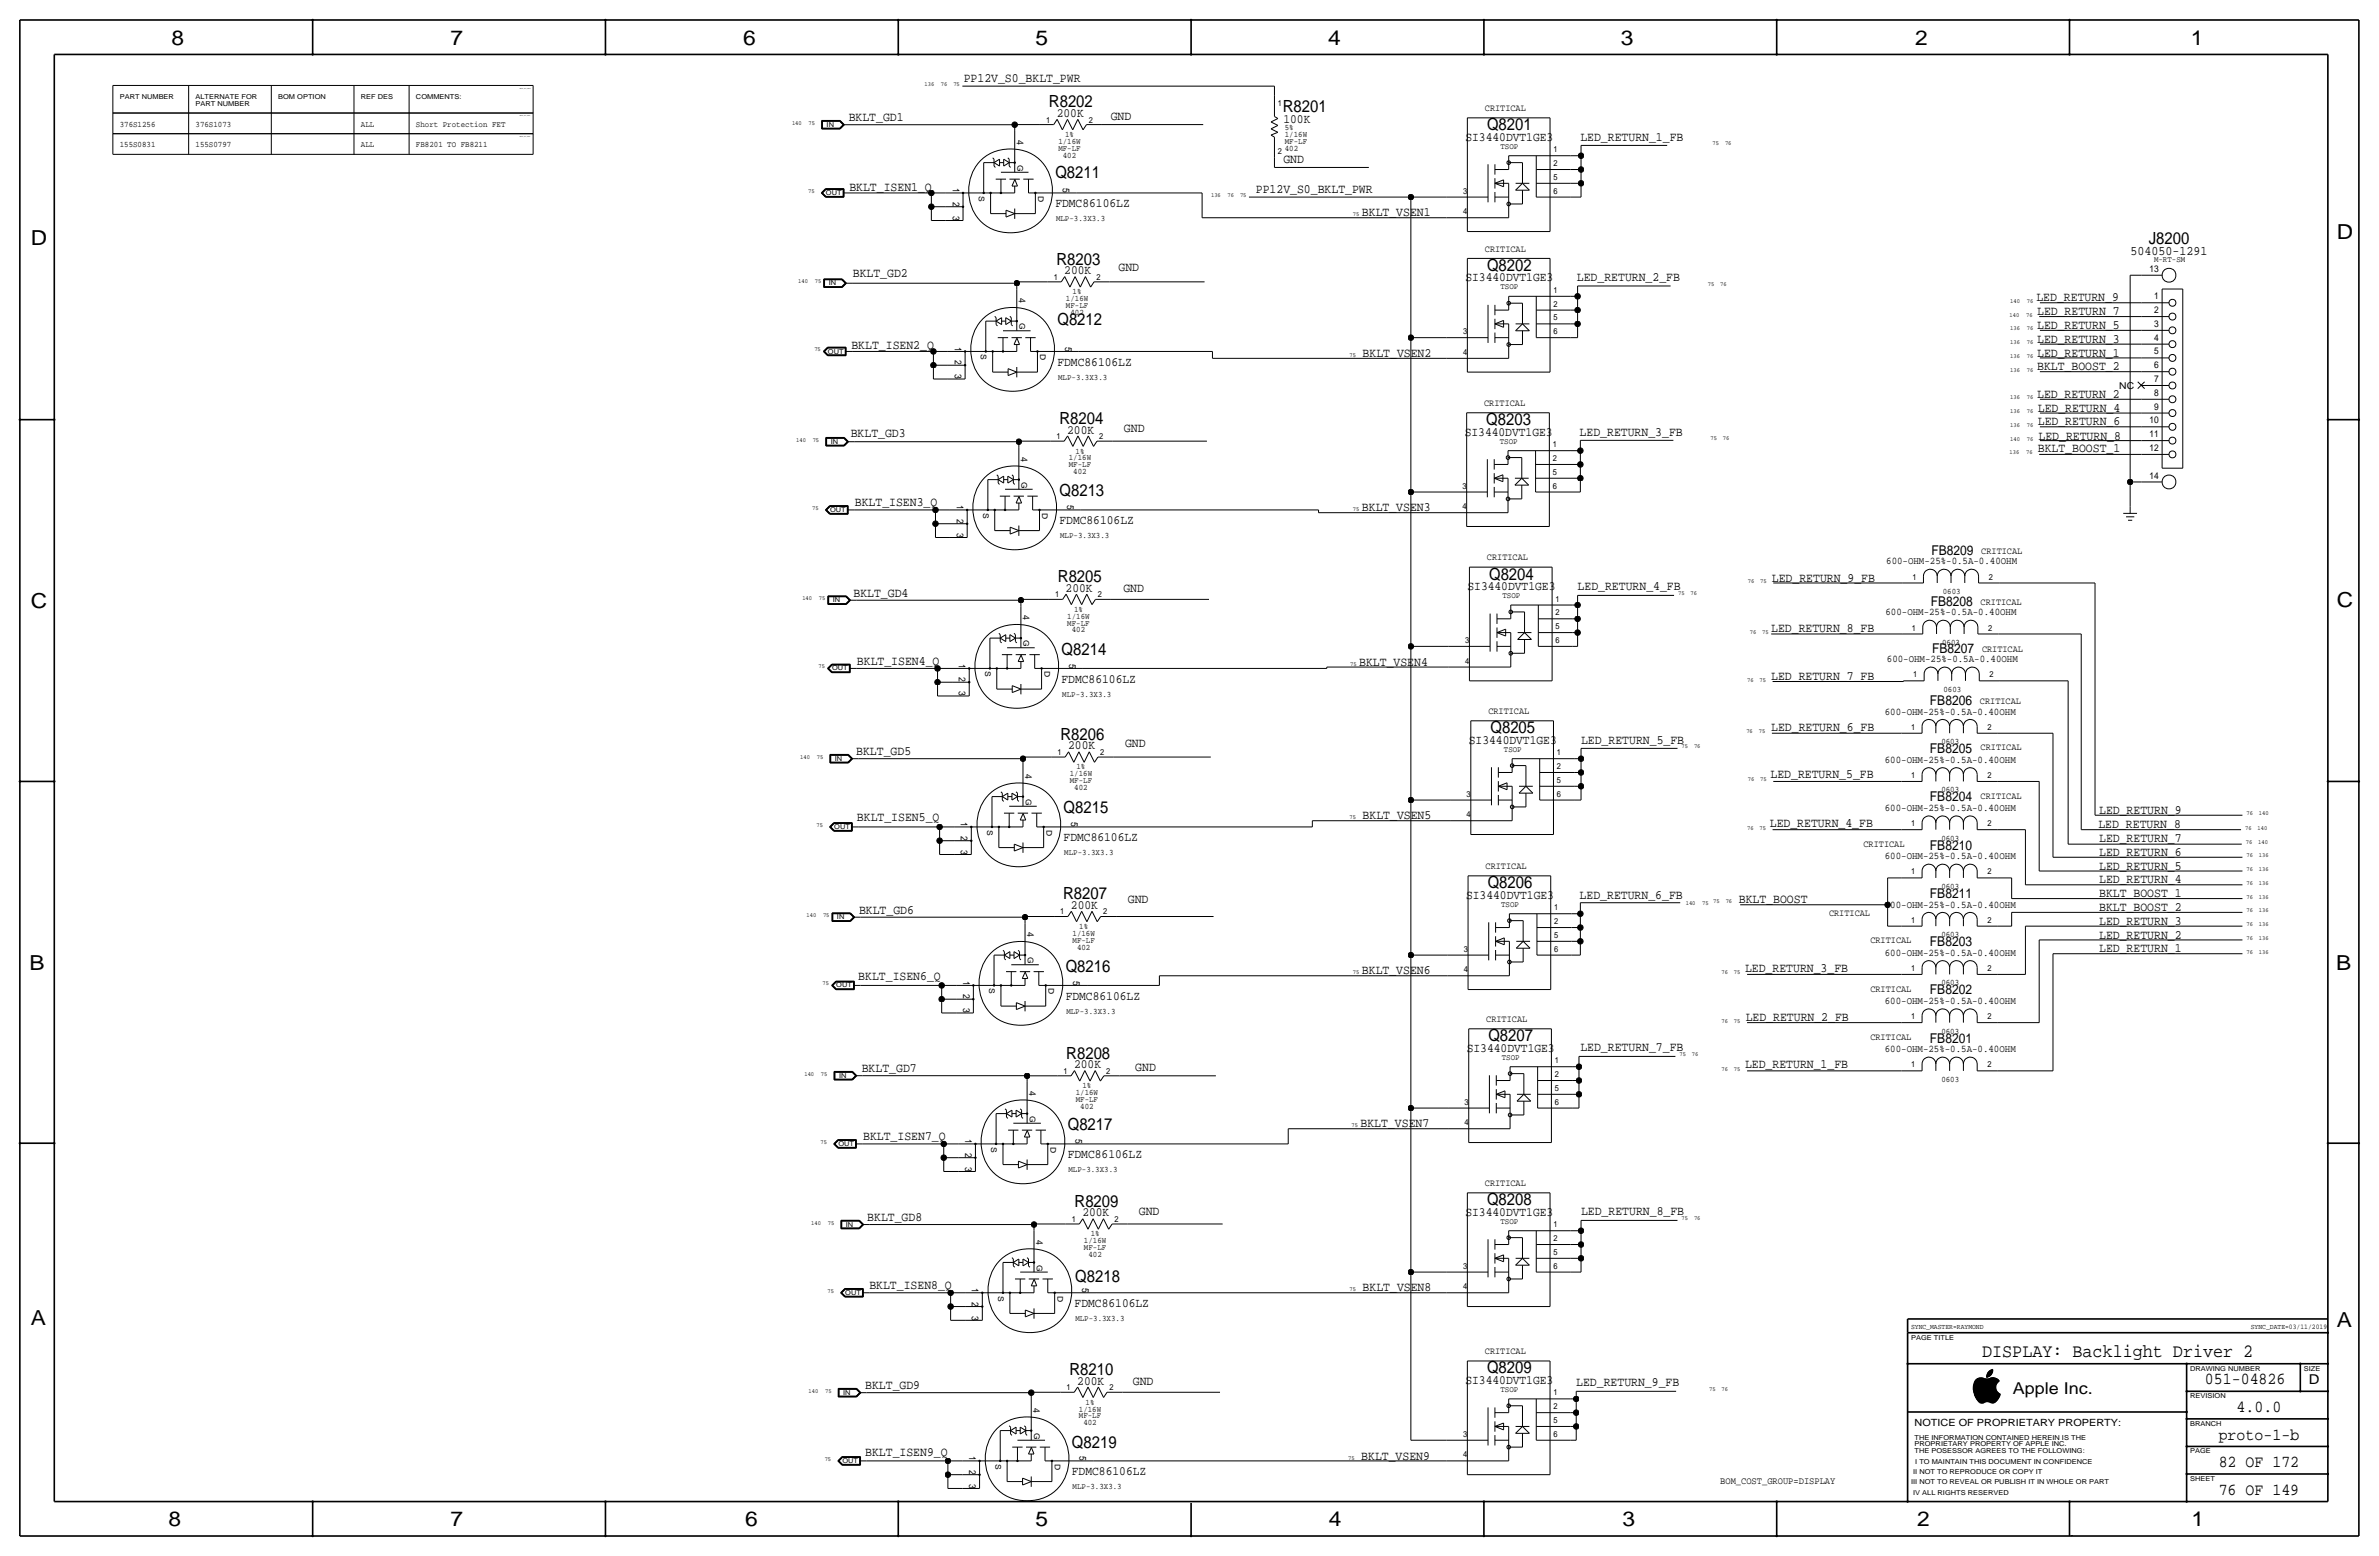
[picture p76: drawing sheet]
<svg xmlns="http://www.w3.org/2000/svg" width="877mm" height="574mm" viewBox="0 0 877 574" stroke-linecap="round" stroke-linejoin="round" font-family="sans-serif">
<defs><g id="words">
<g font-size="7.6">
<text x="63.2" y="16.5">8</text>
<text x="166.1" y="16.5">7</text>
<text x="274" y="16.5">6</text>
<text x="381.7" y="16.5">5</text>
<text x="489.7" y="16.5">4</text>
<text x="597.6" y="16.5">3</text>
<text x="706.1" y="16.5">2</text>
<text x="807.7" y="16.5">1</text>
<text x="861.5" y="88.1">D</text>
<text x="11.4" y="90.4">D</text>
<text x="11.4" y="224.3">C</text>
<text x="861.5" y="223.8">C</text>
<text x="10.9" y="357.6">B</text>
<text x="861.3" y="357.4">B</text>
<text x="11.4" y="488.4">A</text>
<text x="861.5" y="489.2">A</text>
<text x="62.2" y="562.6">8</text>
<text x="166.1" y="562.6">7</text>
<text x="274.8" y="562.6">6</text>
<text x="381.7" y="562.6">5</text>
<text x="489.9" y="562.6">4</text>
<text x="598.1" y="562.6">3</text>
<text x="706.8" y="562.6">2</text>
<text x="807.9" y="562.6">1</text>
</g>
<text font-size="6.9" x="730.8" y="500.1">DISPLAY: Backlight Driver 2</text>
<g font-size="6.2">
<text x="386.7" y="39.6">R8202</text>
<text x="472.9" y="41.4">R8201</text>
<text x="548.2" y="48">Q8201</text>
<text x="389.1" y="65.4">Q8211</text>
<text x="792.2" y="89.8">J8200</text>
<text x="389.5" y="97.5">R8203</text>
<text x="548.2" y="99.8">Q8202</text>
<text x="389.8" y="119.9">Q8212</text>
<text x="390.6" y="156.3">R8204</text>
<text x="548" y="156.7">Q8203</text>
<text x="390.6" y="182.7">Q8213</text>
<text x="390" y="214.6">R8205</text>
<text x="549" y="213.6">Q8204</text>
<text x="391.4" y="241.5">Q8214</text>
<text x="390.9" y="272.7">R8206</text>
<text x="549.5" y="270.3">Q8205</text>
<text x="392.1" y="299.7">Q8215</text>
<text x="548.5" y="327.4">Q8206</text>
<text x="392" y="331.5">R8207</text>
<text x="392.9" y="358.2">Q8216</text>
<text x="548.7" y="383.8">Q8207</text>
<text x="393.1" y="390.2">R8208</text>
<text x="393.6" y="416.4">Q8217</text>
<text x="396.2" y="444.8">R8209</text>
<text x="548.2" y="444.2">Q8208</text>
<text x="396.4" y="472.6">Q8218</text>
<text x="394.3" y="506.8">R8210</text>
<text x="548.2" y="506.2">Q8209</text>
<text x="812.9" y="510.3">051-04826</text>
<text x="824.6" y="520.4">4.0.0</text>
<text x="395.2" y="533.9">Q8219</text>
<text x="818" y="530.6">proto-1-b</text>
<text x="818" y="540.8">82 OF 172</text>
<text x="818" y="550.9">76 OF 149</text>
</g>
<text font-size="6" x="742.1" y="513.9">Apple Inc.</text>
<g font-size="5">
<text x="712" y="204.5">FB8209</text>
<text x="711.8" y="223.3">FB8208</text>
<text x="712.3" y="240.5">FB8207</text>
<text x="711.5" y="259.8">FB8206</text>
<text x="711.5" y="277.6">FB8205</text>
<text x="711.5" y="295.4">FB8204</text>
<text x="711.5" y="313.2">FB8210</text>
<text x="711.5" y="331">FB8211</text>
<text x="711.5" y="348.7">FB8203</text>
<text x="711.5" y="366.5">FB8202</text>
<text x="711.5" y="384.3">FB8201</text>
<text x="851.2" y="510.3">D</text>
</g>
<text font-size="4.8" x="785.5" y="93.8">504050-1291</text>
<g font-size="4.7">
<text x="355.3" y="30.2">PP12V_S0_BKLT_PWR</text>
<text x="312.9" y="44.7">BKLT_GD1</text>
<text x="389.6" y="43.1">200K</text>
<text x="409.5" y="44.1">GND</text>
<text x="473.2" y="45.2">100K</text>
<text x="540.2" y="51.9">SI3440DVT1GE3</text>
<text x="582.6" y="52.1">LED_RETURN_1_FB</text>
<text x="473.2" y="59.9">GND</text>
<text x="313.1" y="70.4">BKLT_ISEN1_Q</text>
<text x="463" y="71.1">PP12V_S0_BKLT_PWR</text>
<text x="389.1" y="76.5">FDMC86106LZ</text>
<text x="502.1" y="79.8">BKLT_VSEN1</text>
<text x="392.4" y="101.1">200K</text>
<text x="412.3" y="99.7">GND</text>
<text x="314.4" y="102.1">BKLT_GD2</text>
<text x="540.2" y="103.7">SI3440DVT1GE3</text>
<text x="581.4" y="103.6">LED_RETURN_2_FB</text>
<text x="750.8" y="111.1">LED_RETURN_9</text>
<text x="751" y="116.2">LED_RETURN_7</text>
<text x="751" y="121.3">LED_RETURN_5</text>
<text x="313.9" y="128.5">BKLT_ISEN2_Q</text>
<text x="502.4" y="131.6">BKLT_VSEN2</text>
<text x="751" y="126.3">LED_RETURN_3</text>
<text x="751" y="131.4">LED_RETURN_1</text>
<text x="389.8" y="134.9">FDMC86106LZ</text>
<text x="751" y="136.5">BKLT_BOOST_2</text>
<text x="751" y="146.7">LED_RETURN_2</text>
<text x="751.3" y="151.7">LED_RETURN_4</text>
<text x="313.6" y="161">BKLT_GD3</text>
<text x="393.4" y="159.8">200K</text>
<text x="414.4" y="159.2">GND</text>
<text x="540" y="160.6">SI3440DVT1GE3</text>
<text x="582.4" y="160.5">LED_RETURN_3_FB</text>
<text x="751.3" y="156.8">LED_RETURN_6</text>
<text x="751.3" y="166.7">BKLT_BOOST_1</text>
<text x="751.5" y="162.2">LED_RETURN_8</text>
<text x="315.2" y="186.7">BKLT_ISEN3_Q</text>
<text x="502.1" y="188.5">BKLT_VSEN3</text>
<text x="390.6" y="193.3">FDMC86106LZ</text>
<text x="653.2" y="214.4">LED_RETURN_9_FB</text>
<text x="314.7" y="220">BKLT_GD4</text>
<text x="392.9" y="218.1">200K</text>
<text x="414.2" y="218">GND</text>
<text x="541" y="217.5">SI3440DVT1GE3</text>
<text x="581.6" y="217.4">LED_RETURN_4_FB</text>
<text x="653" y="232.9">LED_RETURN_8_FB</text>
<text x="315.9" y="245.1">BKLT_ISEN4_Q</text>
<text x="501.1" y="245.4">BKLT_VSEN4</text>
<text x="391.4" y="251.7">FDMC86106LZ</text>
<text x="653" y="250.7">LED_RETURN_7_FB</text>
<text x="653" y="269.5">LED_RETURN_6_FB</text>
<text x="414.8" y="275.3">GND</text>
<text x="541.5" y="274.1">SI3440DVT1GE3</text>
<text x="582.9" y="274.1">LED_RETURN_5_FB</text>
<text x="315.7" y="278.1">BKLT_GD5</text>
<text x="393.8" y="276.3">200K</text>
<text x="652.7" y="286.8">LED_RETURN_5_FB</text>
<text x="773.9" y="300">LED_RETURN_9</text>
<text x="315.9" y="302.5">BKLT_ISEN5_Q</text>
<text x="502.4" y="302">BKLT_VSEN5</text>
<text x="652.5" y="304.8">LED_RETURN_4_FB</text>
<text x="773.6" y="305.3">LED_RETURN_8</text>
<text x="392.1" y="310.1">FDMC86106LZ</text>
<text x="773.9" y="310.4">LED_RETURN_7</text>
<text x="773.9" y="315.5">LED_RETURN_6</text>
<text x="773.9" y="320.5">LED_RETURN_5</text>
<text x="773.9" y="325.6">LED_RETURN_4</text>
<text x="394.8" y="335">200K</text>
<text x="415.8" y="332.9">GND</text>
<text x="540.5" y="331.3">SI3440DVT1GE3</text>
<text x="582.4" y="331.2">LED_RETURN_6_FB</text>
<text x="641" y="333">BKLT_BOOST</text>
<text x="773.9" y="330.7">BKLT_BOOST_1</text>
<text x="773.9" y="335.8">BKLT_BOOST_2</text>
<text x="316.7" y="337.1">BKLT_GD6</text>
<text x="773.9" y="340.9">LED_RETURN_3</text>
<text x="773.9" y="345.9">LED_RETURN_2</text>
<text x="773.9" y="351">LED_RETURN_1</text>
<text x="502.1" y="359.2">BKLT_VSEN6</text>
<text x="643.3" y="358.4">LED_RETURN_3_FB</text>
<text x="316.4" y="361.2">BKLT_ISEN6_Q</text>
<text x="392.9" y="368.6">FDMC86106LZ</text>
<text x="643.6" y="376.4">LED_RETURN_2_FB</text>
<text x="540.8" y="387.7">SI3440DVT1GE3</text>
<text x="582.6" y="387.4">LED_RETURN_7_FB</text>
<text x="317.7" y="395.2">BKLT_GD7</text>
<text x="396" y="393.8">200K</text>
<text x="418.5" y="394.9">GND</text>
<text x="643.3" y="393.7">LED_RETURN_1_FB</text>
<text x="501.6" y="415.5">BKLT_VSEN7</text>
<text x="318.2" y="420.4">BKLT_ISEN7_Q</text>
<text x="393.6" y="427">FDMC86106LZ</text>
<text x="399" y="448.4">200K</text>
<text x="419.9" y="448">GND</text>
<text x="540.2" y="448.1">SI3440DVT1GE3</text>
<text x="582.9" y="447.8">LED_RETURN_8_FB</text>
<text x="319.7" y="450.1">BKLT_GD8</text>
<text x="320.5" y="475">BKLT_ISEN8_Q</text>
<text x="502.4" y="476">BKLT_VSEN8</text>
<text x="396.2" y="481.8">FDMC86106LZ</text>
<text x="319" y="511.8">BKLT_GD9</text>
<text x="397.1" y="510.4">200K</text>
<text x="417.6" y="510.4">GND</text>
<text x="540.2" y="510.1">SI3440DVT1GE3</text>
<text x="581.1" y="511">LED_RETURN_9_FB</text>
<text x="319" y="536.7">BKLT_ISEN9_Q</text>
<text x="501.9" y="538">BKLT_VSEN9</text>
<text x="395.2" y="543.8">FDMC86106LZ</text>
</g>
<g font-size="3.8">
<text x="695.4" y="208">600-OHM-25%-0.5A-0.40OHM</text>
<text x="695.1" y="226.8">600-OHM-25%-0.5A-0.40OHM</text>
<text x="695.6" y="244.1">600-OHM-25%-0.5A-0.40OHM</text>
<text x="694.9" y="263.4">600-OHM-25%-0.5A-0.40OHM</text>
<text x="694.9" y="281.2">600-OHM-25%-0.5A-0.40OHM</text>
<text x="694.9" y="299">600-OHM-25%-0.5A-0.40OHM</text>
<text x="694.9" y="316.7">600-OHM-25%-0.5A-0.40OHM</text>
<text x="694.9" y="334.5">600-OHM-25%-0.5A-0.40OHM</text>
<text x="694.9" y="352.3">600-OHM-25%-0.5A-0.40OHM</text>
<text x="694.9" y="370.1">600-OHM-25%-0.5A-0.40OHM</text>
<text x="694.9" y="387.9">600-OHM-25%-0.5A-0.40OHM</text>
</g>
<text font-size="3.7" x="705.8" y="525.5">NOTICE OF PROPRIETARY PROPERTY:</text>
<text font-size="3.6" x="634.2" y="546.9">BOM_COST_GROUP=DISPLAY</text>
<g font-size="3.5">
<text x="547.4" y="40.9">CRITICAL</text>
<text x="374.9" y="51.6" transform="rotate(90 374.9 51.6)">4</text>
<text x="351.2" y="69.4" transform="rotate(90 351.2 69.4)">1</text>
<text x="391.9" y="69.4" transform="rotate(90 391.9 69.4)">5</text>
<text x="351.2" y="74.4" transform="rotate(90 351.2 74.4)">2</text>
<text x="351.2" y="79.5" transform="rotate(90 351.2 79.5)">3</text>
<text x="547.4" y="92.7">CRITICAL</text>
<text x="792.4" y="100.2">13</text>
<text x="375.6" y="110" transform="rotate(90 375.6 110)">4</text>
<text x="794.1" y="110.3">1</text>
<text x="794.1" y="115.4">2</text>
<text x="794.1" y="125.6">4</text>
<text x="794.1" y="120.5">3</text>
<text x="352" y="127.8" transform="rotate(90 352 127.8)">1</text>
<text x="392.6" y="127.8" transform="rotate(90 392.6 127.8)">5</text>
<text x="794.1" y="130.7">5</text>
<text x="352" y="132.9" transform="rotate(90 352 132.9)">2</text>
<text x="352" y="137.9" transform="rotate(90 352 137.9)">3</text>
<text x="794.1" y="135.7">6</text>
<text x="781.3" y="143.3">NC</text>
<text x="794.1" y="140.8">7</text>
<text x="547.2" y="149.6">CRITICAL</text>
<text x="794.1" y="145.9">8</text>
<text x="794.1" y="151">9</text>
<text x="792.4" y="161.1">11</text>
<text x="792.4" y="156.1">10</text>
<text x="792.4" y="166.2">12</text>
<text x="376.4" y="168.4" transform="rotate(90 376.4 168.4)">4</text>
<text x="792.4" y="176.4">14</text>
<text x="352.8" y="186.2" transform="rotate(90 352.8 186.2)">1</text>
<text x="352.8" y="191.3" transform="rotate(90 352.8 191.3)">2</text>
<text x="393.4" y="186.2" transform="rotate(90 393.4 186.2)">5</text>
<text x="352.8" y="196.4" transform="rotate(90 352.8 196.4)">3</text>
<text x="548.2" y="206.5">CRITICAL</text>
<text x="730.5" y="204.2">CRITICAL</text>
<text x="377.1" y="226.8" transform="rotate(90 377.1 226.8)">4</text>
<text x="730.2" y="223">CRITICAL</text>
<text x="353.5" y="244.6" transform="rotate(90 353.5 244.6)">1</text>
<text x="394.2" y="244.6" transform="rotate(90 394.2 244.6)">5</text>
<text x="730.7" y="240.3">CRITICAL</text>
<text x="353.5" y="249.7" transform="rotate(90 353.5 249.7)">2</text>
<text x="353.5" y="254.8" transform="rotate(90 353.5 254.8)">3</text>
<text x="548.7" y="263.1">CRITICAL</text>
<text x="729.9" y="259.6">CRITICAL</text>
<text x="730.2" y="276.6">CRITICAL</text>
<text x="377.9" y="285.3" transform="rotate(90 377.9 285.3)">4</text>
<text x="730.2" y="294.4">CRITICAL</text>
<text x="354.3" y="303" transform="rotate(90 354.3 303)">1</text>
<text x="394.9" y="303" transform="rotate(90 394.9 303)">5</text>
<text x="354.3" y="308.1" transform="rotate(90 354.3 308.1)">2</text>
<text x="354.3" y="313.2" transform="rotate(90 354.3 313.2)">3</text>
<text x="687" y="312.2">CRITICAL</text>
<text x="547.7" y="320.3">CRITICAL</text>
<text x="674.3" y="337.6">CRITICAL</text>
<text x="378.7" y="343.7" transform="rotate(90 378.7 343.7)">4</text>
<text x="689.6" y="347.7">CRITICAL</text>
<text x="355" y="361.5" transform="rotate(90 355 361.5)">1</text>
<text x="395.7" y="361.5" transform="rotate(90 395.7 361.5)">5</text>
<text x="689.6" y="365.5">CRITICAL</text>
<text x="355" y="366.5" transform="rotate(90 355 366.5)">2</text>
<text x="355" y="371.6" transform="rotate(90 355 371.6)">3</text>
<text x="547.9" y="376.7">CRITICAL</text>
<text x="689.6" y="383.3">CRITICAL</text>
<text x="379.4" y="402.1" transform="rotate(90 379.4 402.1)">4</text>
<text x="355.8" y="419.9" transform="rotate(90 355.8 419.9)">1</text>
<text x="396.4" y="419.9" transform="rotate(90 396.4 419.9)">5</text>
<text x="355.8" y="425" transform="rotate(90 355.8 425)">2</text>
<text x="355.8" y="430" transform="rotate(90 355.8 430)">3</text>
<text x="547.4" y="437.1">CRITICAL</text>
<text x="382" y="457" transform="rotate(90 382 457)">4</text>
<text x="358.3" y="474.8" transform="rotate(90 358.3 474.8)">1</text>
<text x="358.3" y="479.8" transform="rotate(90 358.3 479.8)">2</text>
<text x="399" y="474.8" transform="rotate(90 399 474.8)">5</text>
<text x="358.3" y="484.9" transform="rotate(90 358.3 484.9)">3</text>
<text x="547.4" y="499.1">CRITICAL</text>
<text x="380.9" y="518.9" transform="rotate(90 380.9 518.9)">4</text>
<text x="357.3" y="536.7" transform="rotate(90 357.3 536.7)">1</text>
<text x="398" y="536.7" transform="rotate(90 398 536.7)">5</text>
<text x="357.3" y="541.8" transform="rotate(90 357.3 541.8)">2</text>
<text x="357.3" y="546.9" transform="rotate(90 357.3 546.9)">3</text>
<text x="763" y="566.2">.</text>
</g>
<g font-size="3.1">
<text x="471.1" y="39.1">1</text>
<text x="44.1" y="46.7">376S1256</text>
<text x="72.1" y="46.7">376S1073</text>
<text x="133" y="46.7">ALL</text>
<text x="153.4" y="46.7">Short Protection FET</text>
<text x="385.7" y="45.2">1</text>
<text x="401.4" y="45.2">2</text>
<text x="390.2" y="53">1/16W</text>
<text x="392.7" y="50.5">1%</text>
<text x="473.7" y="50.5">1/16W</text>
<text x="473.7" y="48">5%</text>
<text x="473.7" y="53.1">MF-LF</text>
<text x="44.1" y="54.4">155S0831</text>
<text x="72.1" y="54.4">155S0797</text>
<text x="133" y="54.4">ALL</text>
<text x="153.4" y="54.4">FB8201 TO FB8211</text>
<text x="390.2" y="55.6">MF-LF</text>
<text x="391.8" y="58.1">402</text>
<text x="471.1" y="56.9">2</text>
<text x="473.7" y="55.6">402</text>
<text x="553.2" y="54.9">TSOP</text>
<text x="572.7" y="56.1">1</text>
<text x="572.7" y="61.2">2</text>
<text x="539.4" y="71.4">3</text>
<text x="572.7" y="71.4">6</text>
<text x="572.7" y="66.3">5</text>
<text x="389.3" y="81.5">MLP-3.3X3.3</text>
<text x="539.4" y="79">4</text>
<text x="794.1" y="96.6">M-RT-SM</text>
<text x="388.5" y="103.1">1</text>
<text x="404.2" y="103.1">2</text>
<text x="553.2" y="106.7">TSOP</text>
<text x="572.7" y="108">1</text>
<text x="393" y="111">1/16W</text>
<text x="393" y="113.5">MF-LF</text>
<text x="395.5" y="108.5">1%</text>
<text x="572.7" y="113">2</text>
<text x="394.6" y="116.1">402</text>
<text x="572.7" y="118.1">5</text>
<text x="539.4" y="123.2">3</text>
<text x="572.7" y="123.2">6</text>
<text x="539.4" y="130.8">4</text>
<text x="390.1" y="140">MLP-3.3X3.3</text>
<text x="389.5" y="161.8">1</text>
<text x="405.3" y="161.8">2</text>
<text x="396.5" y="167.2">1%</text>
<text x="552.9" y="163.6">TSOP</text>
<text x="572.5" y="164.8">1</text>
<text x="394" y="169.7">1/16W</text>
<text x="394" y="172.3">MF-LF</text>
<text x="572.5" y="169.9">2</text>
<text x="395.7" y="174.8">402</text>
<text x="572.5" y="175">5</text>
<text x="539.2" y="180.1">3</text>
<text x="572.5" y="180.1">6</text>
<text x="539.2" y="187.7">4</text>
<text x="390.9" y="198.4">MLP-3.3X3.3</text>
<text x="705" y="213.6">1</text>
<text x="733.2" y="213.6">2</text>
<text x="389" y="220.2">1</text>
<text x="404.7" y="220.2">2</text>
<text x="553.9" y="220.5">TSOP</text>
<text x="573.5" y="221.7">1</text>
<text x="716.2" y="218.9">0603</text>
<text x="396" y="225.5">1%</text>
<text x="573.5" y="226.8">2</text>
<text x="393.5" y="230.6">MF-LF</text>
<text x="393.5" y="228">1/16W</text>
<text x="395.1" y="233.1">402</text>
<text x="573.5" y="231.9">5</text>
<text x="704.8" y="232.4">1</text>
<text x="733" y="232.4">2</text>
<text x="540.2" y="237">3</text>
<text x="573.5" y="237">6</text>
<text x="716" y="237.7">0603</text>
<text x="540.2" y="244.6">4</text>
<text x="705.3" y="249.7">1</text>
<text x="733.5" y="249.7">2</text>
<text x="391.6" y="256.8">MLP-3.3X3.3</text>
<text x="716.5" y="255">0603</text>
<text x="704.5" y="269">1</text>
<text x="732.7" y="269">2</text>
<text x="715.7" y="274.3">0603</text>
<text x="389.9" y="278.3">1</text>
<text x="405.6" y="278.3">2</text>
<text x="554.4" y="277.1">TSOP</text>
<text x="574" y="278.4">1</text>
<text x="394.4" y="286.2">1/16W</text>
<text x="396.9" y="283.6">1%</text>
<text x="574" y="283.5">2</text>
<text x="704.5" y="286.8">1</text>
<text x="732.7" y="286.8">2</text>
<text x="394.4" y="288.7">MF-LF</text>
<text x="396.1" y="291.2">402</text>
<text x="540.7" y="293.6">3</text>
<text x="574" y="293.6">6</text>
<text x="574" y="288.5">5</text>
<text x="715.7" y="292.1">0603</text>
<text x="540.7" y="301.2">4</text>
<text x="704.5" y="304.5">1</text>
<text x="732.7" y="304.5">2</text>
<text x="715.7" y="309.9">0603</text>
<text x="392.4" y="315.2">MLP-3.3X3.3</text>
<text x="704.5" y="322.3">1</text>
<text x="732.7" y="322.3">2</text>
<text x="715.7" y="327.7">0603</text>
<text x="553.4" y="334.3">TSOP</text>
<text x="573" y="335.5">1</text>
<text x="390.9" y="337.1">1</text>
<text x="406.7" y="337.1">2</text>
<text x="573" y="340.6">2</text>
<text x="704.5" y="340.1">1</text>
<text x="732.7" y="340.1">2</text>
<text x="395.4" y="347.5">MF-LF</text>
<text x="395.4" y="344.9">1/16W</text>
<text x="397.9" y="342.4">1%</text>
<text x="573" y="345.7">5</text>
<text x="715.7" y="345.4">0603</text>
<text x="397.1" y="350">402</text>
<text x="539.7" y="350.8">3</text>
<text x="573" y="350.8">6</text>
<text x="539.7" y="358.4">4</text>
<text x="704.5" y="357.9">1</text>
<text x="732.7" y="357.9">2</text>
<text x="715.7" y="363.2">0603</text>
<text x="393.1" y="373.6">MLP-3.3X3.3</text>
<text x="704.5" y="375.7">1</text>
<text x="732.7" y="375.7">2</text>
<text x="715.7" y="381">0603</text>
<text x="392.1" y="395.8">1</text>
<text x="407.8" y="395.8">2</text>
<text x="553.7" y="390.7">TSOP</text>
<text x="573.2" y="391.9">1</text>
<text x="704.5" y="393.4">1</text>
<text x="732.7" y="393.4">2</text>
<text x="399.1" y="401.1">1%</text>
<text x="573.2" y="397">2</text>
<text x="715.7" y="398.8">0603</text>
<text x="396.6" y="403.7">1/16W</text>
<text x="396.6" y="406.2">MF-LF</text>
<text x="539.9" y="407.2">3</text>
<text x="573.2" y="407.2">6</text>
<text x="573.2" y="402.1">5</text>
<text x="398.2" y="408.7">402</text>
<text x="539.9" y="414.8">4</text>
<text x="393.9" y="432.1">MLP-3.3X3.3</text>
<text x="395.1" y="450.4">1</text>
<text x="402.1" y="455.7">1%</text>
<text x="410.9" y="450.4">2</text>
<text x="553.2" y="451.1">TSOP</text>
<text x="572.7" y="452.4">1</text>
<text x="399.6" y="460.8">MF-LF</text>
<text x="399.6" y="458.3">1/16W</text>
<text x="572.7" y="457.5">2</text>
<text x="401.3" y="463.3">402</text>
<text x="539.4" y="467.6">3</text>
<text x="572.7" y="467.6">6</text>
<text x="572.7" y="462.5">5</text>
<text x="539.4" y="475.2">4</text>
<text x="396.4" y="486.9">MLP-3.3X3.3</text>
<text x="393.2" y="512.4">1</text>
<text x="409" y="512.4">2</text>
<text x="553.2" y="513.1">TSOP</text>
<text x="572.7" y="514.3">1</text>
<text x="397.8" y="520.3">1/16W</text>
<text x="400.2" y="517.8">1%</text>
<text x="572.7" y="519.4">2</text>
<text x="397.8" y="522.8">MF-LF</text>
<text x="399.4" y="525.4">402</text>
<text x="572.7" y="524.5">5</text>
<text x="539.4" y="529.6">3</text>
<text x="572.7" y="529.6">6</text>
<text x="539.4" y="537.2">4</text>
<text x="395.4" y="548.9">MLP-3.3X3.3</text>
</g>
<g font-size="2.9">
<text x="375.1" y="60.7" transform="rotate(90 375.1 60.7)">G</text>
<text x="360.9" y="72.1" transform="rotate(90 360.9 72.1)">S</text>
<text x="382.7" y="72.1" transform="rotate(90 382.7 72.1)">D</text>
<text x="375.9" y="119.1" transform="rotate(90 375.9 119.1)">G</text>
<text x="361.6" y="130.6" transform="rotate(90 361.6 130.6)">S</text>
<text x="383.5" y="130.6" transform="rotate(90 383.5 130.6)">D</text>
<text x="376.6" y="177.5" transform="rotate(90 376.6 177.5)">G</text>
<text x="362.4" y="189" transform="rotate(90 362.4 189)">S</text>
<text x="384.3" y="189" transform="rotate(90 384.3 189)">D</text>
<text x="377.4" y="236" transform="rotate(90 377.4 236)">G</text>
<text x="363.2" y="247.4" transform="rotate(90 363.2 247.4)">S</text>
<text x="385" y="247.4" transform="rotate(90 385 247.4)">D</text>
<text x="378.2" y="294.4" transform="rotate(90 378.2 294.4)">G</text>
<text x="363.9" y="305.8" transform="rotate(90 363.9 305.8)">S</text>
<text x="385.8" y="305.8" transform="rotate(90 385.8 305.8)">D</text>
<text x="378.9" y="352.8" transform="rotate(90 378.9 352.8)">G</text>
<text x="364.7" y="364.2" transform="rotate(90 364.7 364.2)">S</text>
<text x="386.5" y="364.2" transform="rotate(90 386.5 364.2)">D</text>
<text x="379.7" y="411.2" transform="rotate(90 379.7 411.2)">G</text>
<text x="365.5" y="422.7" transform="rotate(90 365.5 422.7)">S</text>
<text x="387.3" y="422.7" transform="rotate(90 387.3 422.7)">D</text>
<text x="382.2" y="466.1" transform="rotate(90 382.2 466.1)">G</text>
<text x="368" y="477.5" transform="rotate(90 368 477.5)">S</text>
<text x="389.8" y="477.5" transform="rotate(90 389.8 477.5)">D</text>
<text x="381.2" y="528.1" transform="rotate(90 381.2 528.1)">G</text>
<text x="367" y="539.5" transform="rotate(90 367 539.5)">S</text>
<text x="388.8" y="539.5" transform="rotate(90 388.8 539.5)">D</text>
</g>
<g font-size="2.6">
<text x="704.5" y="490">SYNC_MASTER=RAYMOND</text>
<text x="829.8" y="490">SYNC_DATE=03/11/2019</text>
</g>
<g font-size="2.5">
<text x="44.1" y="36.6">PART NUMBER</text>
<text x="72.1" y="36.6">ALTERNATE FOR</text>
<text x="72.1" y="39.1">PART NUMBER</text>
<text x="102.6" y="36.6">BOM OPTION</text>
<text x="133" y="36.6">REF DES</text>
<text x="153.4" y="36.6">COMMENTS:</text>
<text x="304.7" y="46.7">IN</text>
<text x="304.5" y="71.9">OUT</text>
<text x="305.5" y="105.2">IN</text>
<text x="305.3" y="130.3">OUT</text>
<text x="306.3" y="163.6">IN</text>
<text x="306" y="188.7">OUT</text>
<text x="307" y="222">IN</text>
<text x="306.8" y="247.1">OUT</text>
<text x="307.8" y="280.4">IN</text>
<text x="307.5" y="305.6">OUT</text>
<text x="308.6" y="338.8">IN</text>
<text x="308.3" y="364">OUT</text>
<text x="309.3" y="397.3">IN</text>
<text x="309.1" y="422.4">OUT</text>
<text x="311.9" y="452.1">IN</text>
<text x="311.6" y="477.3">OUT</text>
<text x="704.5" y="493.8">PAGE TITLE</text>
<text x="807.4" y="505.2">DRAWING NUMBER</text>
<text x="849.3" y="505.2">SIZE</text>
<text x="310.8" y="514.1">IN</text>
<text x="807.4" y="515.4">REVISION</text>
<text x="807.4" y="525.5">BRANCH</text>
<text x="705.8" y="533.1">PROPRIETARY PROPERTY OF APPLE INC.</text>
<text x="705.8" y="530.6">THE INFORMATION CONTAINED HEREIN IS THE</text>
<text x="310.6" y="539.2">OUT</text>
<text x="705.8" y="535.7">THE POSESSOR AGREES TO THE FOLLOWING:</text>
<text x="706.1" y="539.5">I TO MAINTAIN THIS DOCUMENT IN CONFIDENCE</text>
<text x="807.4" y="535.7">PAGE</text>
<text x="705.3" y="543.3">II NOT TO REPRODUCE OR COPY IT</text>
<text x="807.4" y="545.8">SHEET</text>
<text x="704.5" y="547.1">III NOT TO REVEAL OR PUBLISH IT IN WHOLE OR PART</text>
<text x="705.3" y="550.9">IV ALL RIGHTS RESERVED</text>
</g>
<g font-size="2.3">
<text x="340.8" y="31.7">136</text>
<text x="346.9" y="31.7">76</text>
<text x="351.5" y="31.7">75</text>
<text x="292" y="46">140</text>
<text x="298.1" y="46">75</text>
<text x="631.4" y="53.6">75</text>
<text x="636" y="53.6">76</text>
<text x="297.9" y="71.1">75</text>
<text x="446.5" y="72.6">136</text>
<text x="452.6" y="72.6">76</text>
<text x="457.1" y="72.6">75</text>
<text x="498.8" y="79.8">75</text>
<text x="294.3" y="104.4">140</text>
<text x="300.4" y="104.4">75</text>
<text x="629.6" y="105.4">75</text>
<text x="634.2" y="105.4">76</text>
<text x="741.1" y="111.6">140</text>
<text x="747.2" y="111.6">76</text>
<text x="740.9" y="116.7">140</text>
<text x="747" y="116.7">76</text>
<text x="741.1" y="121.8">136</text>
<text x="747.2" y="121.8">76</text>
<text x="300.2" y="129.5">75</text>
<text x="497.5" y="131.6">75</text>
<text x="741.1" y="126.8">136</text>
<text x="741.1" y="131.9">136</text>
<text x="747.2" y="126.8">76</text>
<text x="747.2" y="131.9">76</text>
<text x="741.1" y="137">136</text>
<text x="747.2" y="137">76</text>
<text x="741.1" y="147.2">136</text>
<text x="747.2" y="147.2">76</text>
<text x="741.1" y="152.2">136</text>
<text x="747.2" y="152.2">76</text>
<text x="741.1" y="157.3">136</text>
<text x="747.2" y="157.3">76</text>
<text x="293.5" y="162.8">140</text>
<text x="299.6" y="162.8">75</text>
<text x="630.6" y="162.3">75</text>
<text x="635.2" y="162.3">76</text>
<text x="740.9" y="167.5">136</text>
<text x="741.1" y="162.4">140</text>
<text x="747" y="167.5">76</text>
<text x="747.2" y="162.4">76</text>
<text x="299.5" y="188">75</text>
<text x="498.8" y="188.5">75</text>
<text x="644.3" y="214.9">76</text>
<text x="648.9" y="214.9">75</text>
<text x="295.8" y="221.2">140</text>
<text x="301.9" y="221.2">75</text>
<text x="618.7" y="219.5">75</text>
<text x="623.3" y="219.5">76</text>
<text x="645.1" y="233.7">76</text>
<text x="649.7" y="233.7">75</text>
<text x="497.8" y="245.4">75</text>
<text x="301.8" y="246.4">75</text>
<text x="644.1" y="251.2">76</text>
<text x="648.7" y="251.2">75</text>
<text x="620" y="275.8">75</text>
<text x="624.5" y="275.8">76</text>
<text x="643.8" y="270.3">76</text>
<text x="648.4" y="270.3">75</text>
<text x="295" y="279.7">140</text>
<text x="301.1" y="279.7">75</text>
<text x="644.3" y="288">76</text>
<text x="648.9" y="288">75</text>
<text x="301" y="304.8">75</text>
<text x="497.5" y="302">75</text>
<text x="644.1" y="305.8">76</text>
<text x="648.7" y="305.8">75</text>
<text x="827.7" y="305.8">76</text>
<text x="828.2" y="300.5">76</text>
<text x="832.3" y="305.8">140</text>
<text x="832.8" y="300.5">140</text>
<text x="828" y="311.2">76</text>
<text x="832.6" y="311.2">140</text>
<text x="828.2" y="316">76</text>
<text x="832.8" y="316">136</text>
<text x="828.2" y="321.1">76</text>
<text x="832.8" y="321.1">136</text>
<text x="828.2" y="326.1">76</text>
<text x="832.8" y="326.1">136</text>
<text x="621.5" y="333.5">140</text>
<text x="627.6" y="333.5">75</text>
<text x="631.6" y="332.7">75</text>
<text x="636.2" y="332.7">76</text>
<text x="828.2" y="331.2">76</text>
<text x="832.8" y="331.2">136</text>
<text x="297.3" y="338.1">140</text>
<text x="303.4" y="338.1">75</text>
<text x="828.2" y="341.4">76</text>
<text x="828.2" y="336.3">76</text>
<text x="832.8" y="341.4">136</text>
<text x="832.8" y="336.3">136</text>
<text x="828.2" y="346.5">76</text>
<text x="832.8" y="346.5">136</text>
<text x="828.2" y="351.5">76</text>
<text x="832.8" y="351.5">136</text>
<text x="498.8" y="359.2">75</text>
<text x="634.7" y="359.2">76</text>
<text x="639.3" y="359.2">75</text>
<text x="303.3" y="363.2">75</text>
<text x="634.7" y="376.9">76</text>
<text x="639.3" y="376.9">75</text>
<text x="619.2" y="389.4">75</text>
<text x="623.8" y="389.4">76</text>
<text x="634.7" y="394.7">76</text>
<text x="639.3" y="394.7">75</text>
<text x="296.6" y="396.5">140</text>
<text x="302.7" y="396.5">75</text>
<text x="498.3" y="415.5">75</text>
<text x="302.5" y="421.6">75</text>
<text x="620" y="449.8">75</text>
<text x="624.5" y="449.8">76</text>
<text x="299.1" y="451.4">140</text>
<text x="305.2" y="451.4">75</text>
<text x="305.1" y="476.5">75</text>
<text x="497.5" y="476">75</text>
<text x="298.1" y="513.3">140</text>
<text x="304.2" y="513.3">75</text>
<text x="630.1" y="512.8">75</text>
<text x="634.7" y="512.8">76</text>
<text x="304" y="538.5">75</text>
<text x="497" y="538">75</text>
</g>
<g font-size=".4">
<text x="191.5" y="32.8">TABLE_ALT_HEAD</text>
<text x="191.5" y="42.9">TABLE_ALT_ITEM</text>
<text x="191.5" y="50.5">TABLE_ALT_ITEM</text>
</g>
</g></defs>
<g fill="none" stroke="#000" stroke-width=".37">
<path d="M41.6 31.5v10.2zM41.6 31.5h154.9zM69.5 31.5v10.2zM100 31.5v10.2zM130.5 31.5v10.2zM150.8 31.5v10.2zM196.5 31.5v10.2zM354.8 31.8h115zM469.8 31.8v3.5zM469.8 35.3v7.6zM41.6 41.7h154.9zM41.6 41.7v7.6z"/>
<path d="M41.6 49.3h154.9zM41.6 49.3v7.6zM41.6 56.9h154.9zM69.5 41.7v7.6zM69.5 49.3v7.6zM100 41.7v7.6zM100 49.3v7.6zM130.5 41.7v7.6zM130.5 49.3v7.6zM150.8 41.7v7.6zM150.8 49.3v7.6zM196.5 41.7v7.6z"/>
<path d="M196.5 49.3v7.6zM302.9 44.4v3.1zM302.9 47.5h6.8zM302.9 44.4h6.8zM303 44.5h6.7zM303 44.5v2.9zM303 47.4h6.7zM303.1 44.6h6.5zM303.1 44.6v2.7zM303.1 47.3h6.5zM303.2 44.7h6.4zM303.2 44.7v2.5z"/>
<path d="M303.2 47.2h6.4zM309.6 44.7l1.2 1.3zM309.6 47.2l1.2-1.2zM309.6 44.6l1.4 1.4zM309.6 47.3l1.4-1.3zM309.7 44.5l1.4 1.5zM309.7 47.4l1.4-1.4zM309.7 44.4l1.6 1.6zM309.7 47.5l1.6-1.5zM310.8 46h2.6zM313.4 46h60.7zM361 59.7a16.3 16.3 0 0 1 23.1 0 16.2 16.2 0 0 1-3 23.8 15.8 15.8 0 0 1-22.3-5.7 16.6 16.6 0 0 1 2.2-18.1z"/>
<path d="M362.7 59.9h3.8zM362.7 59.9v11.2zM366 58.2l.5 .5zM366.5 58.7v2.5zM366.5 59.9l2-1.2zM366.5 59.9l2 1.3zM368.5 59.9h1.5zM368.5 58.7v2.5zM370 58.7v2.5zM370 58.7l2.1 1.2zM371.6 58.2l.5 .5zM372.1 59.9h2z"/>
<path d="M372.1 58.7v2.5zM374.1 45.9h9.3zM374.1 45.9h.1M374.1 46v2.3zM374.1 48.3v15.2zM383.4 45.9h5.1zM389.7 44l-1.2 1.9zM389.7 44l2 3.9zM393.5 44l-1.8 3.9zM393.5 44l2 3.9zM397.4 44l1.9 3.9zM397.4 44l-1.9 3.9z"/>
<path d="M400.6 45.9h5.6zM400.6 45.9l-1.3 2zM406.2 45.9h37.4zM468.6 49.8l1.2 .7zM468.6 49.8l2.5-1zM468.6 47.5l2.5 1.3zM468.6 47.5l2.5-1.3zM468.6 45l2.5 1.2zM468.6 45l2.5-1.3zM469.8 58.2v3.5zM469.8 50.5v7.7zM469.8 42.9l1.3 .8z"/>
<path d="M541 43.4v41.9zM541 43.4h30.4zM556.2 59.9h5.1zM556.2 57.4v5.1zM556.2 57.4h22.9zM561.3 59.9v7.7zM566.4 57.4v15.2zM571.4 43.4v41.9zM579.1 57.4h3.8zM582.9 57.4v5.1zM582.9 53.6v3.8zM582.9 53.6h31.7z"/>
<path d="M302.8 71.1l1.5-1.6zM302.8 71.1l1.5 1.6zM302.9 71.1l1.5 1.5zM302.9 71.1l1.5-1.5zM303.1 71.1l1.3-1.4zM303.1 71.1l1.3 1.4zM303.2 71.1l1.3 1.3zM304.3 69.5h6.8zM304.3 72.7h6.8zM304.4 69.6h6.6zM304.4 72.6h6.6zM304.4 69.7h6.5z"/>
<path d="M304.4 72.5h6.5zM304.5 69.9l-1.3 1.2zM304.5 69.9h6.3zM304.5 72.4h6.3zM310.8 71.1h2.6zM310.8 69.9v2.5zM310.9 69.7v2.8zM311 69.6v3zM311.1 69.5v3.2zM313.4 71.1h30zM343.4 71.1h5.3zM343.4 71.1v5.1z"/>
<path d="M343.4 76.2h5.3zM343.4 76.2v5.1zM348.7 76.2h6.3zM348.7 71.1h25.4zM355 71.1v10.2zM365.2 78.7h5.7zM365.2 71.1v7.6zM366.5 61.2l.5 .5zM367.1 66h3.8zM369 66v5.1zM369 63.5h10.2zM370 61.2l2.1-1.3z"/>
<path d="M370.9 77.5l3.2 1.2zM370.9 77.5v2.5zM372.1 61.2l.5 .5zM372.2 66h3.8zM373.1 68.6h2zM374.1 66l1 2.6zM374.1 66.3l-1 2.3zM374.1 76.9v3.8zM374.1 78.7h7.6zM374.1 68.6v2.5zM377.2 66h3.9zM379.2 66v5.1z"/>
<path d="M379.2 71.1h17.8zM381.7 71.1v7.6zM397 71.1h46.2zM443.2 71.1v9.2zM460.5 72.6h59.6zM469.8 61.7h34.8zM520.1 72.6h13.2zM520.1 72.6v51.9zM533.3 72.6h15.3zM548.6 60.6v14zM551.1 67.6l3.2-1.3zM551.1 67.6l3.2 1.2z"/>
<path d="M551.1 67.6h5.1zM551.1 62.5h5.1zM551.1 72.6h5.1zM551.1 60.6v3.8zM551.1 70.8v3.8zM551.1 65.7v3.8zM554.3 66.3v2.5zM556.2 75.2h5.1zM556.2 67.6v12.7zM558.7 70.1l2.6-2.5zM558.7 70.1h5.1zM558.7 67.6h5.1z"/>
<path d="M561.3 70.1v5.1zM561.3 67.6l2.5 2.5zM566.4 72.6h12.7zM566.4 67.6h12.7zM566.4 62.5h12.7zM579.1 72.6h3.8zM579.1 67.6h3.8zM579.1 62.5h3.8zM582.9 67.6v5zM582.9 62.5v5.1zM343.4 81.3h5.3zM348.7 81.3h6.3z"/>
<path d="M370.9 80l3.2-1.3zM443.2 80.3h90.1zM533.3 80.3h22.9zM541 85.3h30.4zM541 95.3v41.9zM541 95.3h30.4zM571.4 95.3v41.9zM303.7 102.8v3.2zM303.7 106h6.8zM303.7 102.8h6.8zM303.8 102.9h6.6zM303.8 102.9v3z"/>
<path d="M303.8 105.9h6.6zM303.9 103h6.5zM303.9 103v2.8zM303.9 105.8h6.5zM304 103.1h6.3zM304 103.1v2.6zM304 105.7h6.3zM310.3 103.1l1.3 1.3zM310.3 105.7l1.3-1.3zM310.4 103l1.4 1.4zM310.4 105.8l1.4-1.4zM310.4 102.9l1.5 1.5z"/>
<path d="M310.5 102.8l1.6 1.6zM310.5 106l1.6-1.6zM311.6 104.4h2.5zM311.9 104.4l-1.5 1.5zM314.1 104.4h60.8zM361.7 118.2a16.3 16.3 0 0 1 23.2 0 16.2 16.2 0 0 1-3 23.7 15.8 15.8 0 0 1-22.3-5.7 16.6 16.6 0 0 1 2.1-18zM363.4 118.4h3.8zM363.4 118.4v11.1zM366.7 116.6l.5 .5zM367.2 117.1v2.5zM367.2 119.6l.5 .5zM367.2 118.4l2.1-1.3z"/>
<path d="M367.2 118.4l2.1 1.2zM369.3 118.4h1.5zM369.3 117.1v2.5zM370.8 119.6l2-1.2zM370.8 117.1v2.5zM370.8 117.1l2 1.3zM372.3 116.6l.5 .5zM372.8 118.4h2.1zM372.8 119.6l.5 .5zM372.8 117.1v2.5zM374.9 104.4v2.3zM374.9 103.9v.5z"/>
<path d="M374.9 103.9h11.3zM374.9 106.7v15.2zM386.2 103.9h5.1zM392.5 102l-1.2 1.9zM392.5 102l2 3.8zM396.3 102l-1.8 3.8zM396.3 102l2 3.8zM400.2 102l1.9 3.8zM400.2 102l-1.9 3.8zM403.4 103.9h5.6zM403.4 103.9l-1.3 1.9zM409 103.9h35.1z"/>
<path d="M548.6 112.4v14zM551.1 119.4l3.2-1.3zM551.1 119.4l3.2 1.3zM551.1 119.4h5.1zM551.1 114.3h5.1zM551.1 112.4v3.8zM551.1 117.5v3.8zM554.3 118.1v2.6zM556.2 111.8h5.1zM556.2 109.2v5.1zM556.2 119.4v12.7zM556.2 109.2h22.9z"/>
<path d="M558.7 119.4h5.1zM561.3 119.4l2.5 2.5zM561.3 111.8v7.6zM566.4 119.4h12.7zM566.4 114.3h12.7zM566.4 109.2v15.3zM579.1 119.4h2.5zM579.1 114.3h2.5zM579.1 109.2h2.5zM581.6 119.4v5.1zM581.6 114.3v5.1zM581.6 109.2v5.1z"/>
<path d="M581.6 105.4v3.8zM581.6 105.4h34.3zM751.8 116.7h37.7zM752 111.6h37.5zM785.3 101.4h4.2zM785.3 101.4v76.2zM789.5 111.6h10.1zM789.5 101.4h7.6zM789.5 116.7h10.1zM797.1 106.5v66.1zM797.1 106.5h7.6zM804.7 106.5v66.1z"/>
<path d="M303.5 129.5l1.6-1.5zM303.5 129.5l1.6 1.6zM303.7 129.5l1.5 1.5zM303.7 129.5l1.5-1.4zM303.8 129.5l1.4-1.3zM303.8 129.5l1.4 1.4zM304 129.5l1.3-1.2zM304 129.5l1.3 1.3zM305.1 128h6.8zM305.1 131.1h6.8zM305.2 128.1h6.6zM305.2 131h6.6z"/>
<path d="M305.2 128.2h6.5zM305.2 130.9h6.5zM305.3 128.3h6.3zM305.3 130.8h6.3zM311.6 129.5h2.5zM311.6 128.3v2.5zM311.7 128.2v2.7zM311.8 128.1v2.9zM311.9 128v3.1zM314.1 129.5h30zM344.1 129.5h5.4zM344.1 129.5v5.1z"/>
<path d="M344.1 134.6h5.4zM344.1 134.6v5.1zM344.1 139.7h5.4zM349.5 139.7h6.3zM349.5 134.6h6.3zM349.5 129.5h25.4zM355.8 129.5v10.2zM366 137.2h5.7zM366 129.5v7.7zM367.8 124.5h3.9zM369.8 124.5v5zM369.8 121.9h10.1z"/>
<path d="M371.7 135.9l3.2 1.3zM371.7 138.4l3.2-1.2zM371.7 135.9v2.5zM372.9 124.5h3.8zM373.8 127h2.1zM374.9 124.5l1 2.5zM374.9 124.7l-1.1 2.3zM374.9 135.3v3.8zM374.9 137.2h7.6zM374.9 127v2.5zM378 124.5h3.8zM379.9 124.5v5z"/>
<path d="M379.9 129.5h17.8zM382.5 129.5v7.7zM397.7 129.5h49.3zM447 132.1h86.3zM447 129.5v2.6zM520.1 124.5h13.2zM520.1 124.5v56.9zM533.3 132.1h22.9zM533.3 124.5h15.3zM541 137.2h30.4zM551.1 124.5h5.1zM551.1 122.6v3.8z"/>
<path d="M556.2 127h5.1zM558.7 121.9l2.6-2.5zM558.7 121.9h5.1zM561.3 121.9v5.1zM566.4 124.5h12.7zM579.1 124.5h2.5zM752 121.8h37.5zM752 131.9h37.5zM752 126.8h37.5zM752 137h37.5zM789.5 121.8h10.1zM789.5 131.9h10.1z"/>
<path d="M789.5 126.8h10.1zM789.5 137h10.1zM540.7 152.1v42zM540.7 152.1h30.5zM571.2 152.1v42zM752 147.2h37.5zM752 157.3h37.5zM752 152.2h37.5zM788.1 140.7l2.6 2.6zM789.5 142h.1M789.5 142.1h.1M789.5 142.1h10.1z"/>
<path d="M789.5 147.2h10.1zM789.5 152.2h10.1zM789.5 157.3h10.1zM790.7 140.7l-2.6 2.6zM304.4 161.2v3.2zM304.4 164.4h6.9zM304.4 161.2h6.9zM304.5 161.3h6.7zM304.5 161.3v3zM304.5 164.3h6.7zM304.6 161.4h6.5zM304.6 161.4v2.8z"/>
<path d="M304.6 164.2h6.5zM304.7 161.5h6.4zM304.7 161.5v2.6zM304.7 164.1h6.4zM311.1 161.5l1.3 1.3zM311.1 164.1l1.3-1.3zM311.1 161.4l1.4 1.4zM311.1 164.2l1.4-1.4zM311.2 161.3l1.5 1.5zM311.2 164.3l1.5-1.5zM311.3 161.2l1.5 1.6zM311.3 164.4l1.5-1.6z"/>
<path d="M312.4 162.8h2.5zM314.9 162.8h60.7zM362.5 176.6a16.3 16.3 0 0 1 23.2 0 16.2 16.2 0 0 1-3 23.8 15.8 15.8 0 0 1-22.3-5.8 16.6 16.6 0 0 1 2.1-18zM364.2 176.8h3.8zM364.2 176.8v11.2zM367.5 175l.5 .5zM368 175.5v2.6zM368 178.1l.5 .5zM368 176.8l2-1.3zM368 176.8l2 1.3zM370 176.8h1.6zM370 175.5v2.6z"/>
<path d="M371.6 178.1l2-1.3zM371.6 175.5v2.6zM371.6 175.5l2 1.3zM373.1 175l.5 .5zM373.6 176.8h2zM373.6 178.1l.5 .5zM373.6 175.5v2.6zM375.6 162.8v2.3zM375.6 162.6v.2zM375.6 162.6h11.6zM375.6 165.1v15.2zM387.2 162.6h5.1z"/>
<path d="M393.6 160.7l-1.3 1.9zM393.6 160.7l1.9 3.8zM397.4 160.7l-1.9 3.8zM397.4 160.7l1.9 3.8zM401.2 160.7l1.9 3.8zM401.2 160.7l-1.9 3.8zM404.4 162.6h5.7zM404.4 162.6l-1.3 1.9zM410.1 162.6h34.9zM548.3 169.3v14zM550.9 176.3l3.2-1.3zM550.9 176.3l3.2 1.2z"/>
<path d="M550.9 176.3h5.1zM550.9 171.2h5.1zM550.9 169.3v3.8zM550.9 179.5v3.8zM550.9 174.4v3.8zM554.1 175v2.5zM556 168.7h5zM556 166.1v5.1zM556 176.3v12.7zM556 166.1h22.8zM558.5 178.8l2.5-2.5zM558.5 178.8h5.1z"/>
<path d="M558.5 176.3h5.1zM561 178.8v5.1zM561 176.3l2.6 2.5zM561 168.7v7.6zM566.1 176.3h12.7zM566.1 171.2h12.7zM566.1 166.1v15.3zM578.8 176.3h3.8zM578.8 171.2h3.8zM578.8 166.1h3.8zM582.6 176.3v5.1zM582.6 171.2v5.1z"/>
<path d="M582.6 166.1v5.1zM582.6 162.3v3.8zM582.6 162.3h34.3zM751.8 167.5h37.7zM752 162.4h37.5zM785.3 177.6h4.2zM785.3 177.6v9.1zM789.5 162.4h10.1zM789.5 167.5h10.1zM789.5 177.6h7.6zM797.1 172.6h7.6zM304.3 188l1.6 1.5z"/>
<path d="M304.4 188l1.5 1.4zM304.6 188l1.4 1.3zM304.7 188l1.3 1.2zM305.9 186.4l-1.6 1.6zM305.9 186.4h6.8zM305.9 189.5h6.8zM305.9 186.5l-1.5 1.5zM305.9 186.5h6.7zM305.9 189.4h6.7zM306 186.6l-1.4 1.4zM306 186.6h6.5zM306 189.3h6.5z"/>
<path d="M306 186.7l-1.3 1.3zM306 186.7h6.4zM306 189.2h6.4zM312.4 188h2.5zM312.4 186.7v2.5zM312.5 186.6v2.7zM312.6 186.5v2.9zM312.7 186.4v3.1zM314.9 188h30zM344.9 188h5.3zM344.9 188v5zM344.9 193h5.3z"/>
<path d="M344.9 193v5.1zM344.9 198.1h5.3zM350.2 198.1h6.4zM350.2 193h6.4zM350.2 188h25.4zM356.6 188v10.1zM366.7 195.6h5.7zM366.7 188v7.6zM368.6 182.9h3.8zM370.5 182.9v5.1zM370.5 180.3h10.2zM372.4 194.3l3.2 1.3z"/>
<path d="M372.4 196.9l3.2-1.3zM372.4 194.3v2.6zM373.7 182.9h3.8zM374.6 185.4h2zM375.6 182.9l1 2.5zM375.6 183.1l-1 2.3zM375.6 193.7v3.8zM375.6 195.6h7.6zM375.6 185.4v2.6zM378.8 182.9h3.8zM380.7 182.9v5.1zM380.7 188h17.8z"/>
<path d="M383.2 188v7.6zM398.5 188h87.6zM486.1 188v1zM486.1 189h47zM520.1 181.4h13zM520.1 181.4v56.9zM533.1 189h22.9zM533.1 181.4h15.2zM540.7 194.1h30.5zM550.9 181.4h5.1zM556 183.9h5zM566.1 181.4h12.7z"/>
<path d="M578.8 181.4h3.8zM782.8 189.2h5.1zM783.8 190.5h3zM784.6 191.8h1.5zM785.3 186.7v2.5zM305.2 219.7v3.1zM305.2 219.7h6.8zM305.3 219.8h6.7zM305.3 219.8v2.9zM305.4 219.9h6.5zM305.4 219.9v2.7zM305.5 220h6.4z"/>
<path d="M305.5 220v2.5zM311.9 220l1.2 1.2zM311.9 219.9l1.4 1.3zM312 219.8l1.4 1.4zM312 219.7l1.6 1.5zM393 219l-1.2 1.9zM393 219l2 3.9zM396.8 219l-1.8 3.9zM396.8 219l2 3.9zM400.7 219l1.9 3.9zM400.7 219l-1.9 3.9zM541.7 209v42z"/>
<path d="M541.7 209h30.5zM572.2 209v42zM581.6 219.5v3.5zM581.6 219.5h35.6zM653.7 214.9h47.8zM701.5 214.9h7.6zM709.1 212.3v2.6zM709.1 212.3a2.54 2.54 0 0 1 2.6-2.5 2.54 2.54 0 0 1 2.5 2.5 2.54 2.54 0 0 1 2.5-2.5 2.54 2.54 0 0 1 2.6 2.5 2.54 2.54 0 0 1 2.5-2.5 2.54 2.54 0 0 1 2.6 2.5 2.54 2.54 0 0 1 2.5-2.5 2.54 2.54 0 0 1 2.5 2.5M714.2 212.3v2.6zM719.3 212.3v2.6zM724.4 212.3v2.6zM729.4 214.9h7.7z"/>
<path d="M729.4 212.3v2.6zM737.1 214.9h35.3zM772.4 214.9v85.6zM305.2 222.8h6.8zM305.3 222.7h6.7zM305.4 222.6h6.5zM305.5 222.5h6.4zM311.9 222.6l1.4-1.4zM312 222.7l1.4-1.5zM312 222.8l1.6-1.6zM313.1 221.2h2.6zM313.1 221.2l-1.2 1.3z"/>
<path d="M315.7 221.2h60.7zM363.3 235a16.3 16.3 0 0 1 23.1 0 16.2 16.2 0 0 1-3 23.8 15.8 15.8 0 0 1-22.3-5.7 16.6 16.6 0 0 1 2.2-18.1zM364.9 235.2h3.9zM364.9 235.2v11.2zM368.2 233.4l.6 .5zM368.8 233.9v2.6zM368.8 236.5l.5 .5zM368.8 235.2l2-1.3zM368.8 235.2l2 1.3zM370.8 235.2h1.5zM370.8 233.9v2.6zM371.3 238.8h10.2z"/>
<path d="M372.3 236.5l2-1.3zM372.3 233.9v2.6zM372.3 233.9l2 1.3zM373.8 233.4l.5 .5zM374.3 235.2h2.1zM374.3 236.5l.6 .5zM374.3 233.9v2.6zM376.4 221.2v2.3zM376.4 220.9v.3zM376.4 220.9h10.3zM376.4 223.5v15.3zM386.7 220.9h5.1z"/>
<path d="M403.9 220.9h5.6zM403.9 220.9l-1.3 2zM409.5 220.9h36.2zM520.1 238.3h14zM520.1 238.3v56.6zM534.1 238.3h15.3zM549.4 226.2v14zM551.9 233.2l3.2-1.3zM551.9 233.2l3.2 1.2zM551.9 233.2h5.1zM551.9 228.1h5.1zM551.9 238.3h5.1z"/>
<path d="M551.9 226.2v3.8zM551.9 236.4v3.8zM551.9 231.3v3.8zM555.1 231.9v2.5zM557 225.6h5.1zM557 223v5.1zM557 233.2v12.7zM557 223h22.8zM559.5 235.7h5.1zM559.5 233.2h5.1zM562.1 235.7v5.1zM562.1 233.2l-2.6 2.5z"/>
<path d="M562.1 233.2l2.5 2.5zM562.1 225.6v7.6zM567.1 238.3h12.7zM567.1 233.2h12.7zM567.1 228.1h12.7zM567.1 223v15.3zM579.8 238.3h1.8zM579.8 233.2h1.8zM579.8 228.1h1.8zM579.8 223h1.8zM581.6 233.2v5.1zM581.6 228.1v5.1z"/>
<path d="M581.6 223v5.1zM653 233.7h48.2zM701.2 233.7h7.7zM708.9 231.1v2.6zM708.9 231.1a2.54 2.54 0 0 1 2.5-2.5 2.54 2.54 0 0 1 2.5 2.5 2.54 2.54 0 0 1 2.6-2.5 2.54 2.54 0 0 1 2.5 2.5 2.54 2.54 0 0 1 2.6-2.5 2.54 2.54 0 0 1 2.5 2.5 2.54 2.54 0 0 1 2.5-2.5 2.54 2.54 0 0 1 2.6 2.5M713.9 231.1v2.6zM719 231.1v2.6zM724.1 231.1v2.6zM729.2 233.7h7.6zM729.2 231.1v2.6zM736.8 233.7h30.5zM767.3 233.7v72.1z"/>
<path d="M305.1 246.4l1.5-1.6zM305.1 246.4l1.5 1.6zM305.2 246.4l1.5 1.5zM305.2 246.4l1.5-1.5zM305.4 246.4l1.3-1.4zM305.4 246.4l1.3 1.4zM305.5 246.4l1.3-1.3zM305.5 246.4l1.3 1.3zM306.6 244.8h6.8zM306.6 248h6.8zM306.7 244.9h6.6zM306.7 247.9h6.6z"/>
<path d="M306.7 245h6.5zM306.7 247.8h6.5zM306.8 245.1h6.3zM306.8 247.7h6.3zM313.1 246.4h2.6zM313.1 245.1v2.6zM313.2 245v2.8zM313.3 244.9v3zM313.4 244.8v3.2zM315.7 246.4h29.9zM345.6 246.4h5.4zM345.6 246.4v5.1z"/>
<path d="M345.6 251.5h5.4zM345.6 251.5v5zM345.6 256.5h5.4zM351 256.5h6.3zM351 251.5h6.3zM351 246.4h25.4zM357.3 246.4v10.1zM367.5 254h5.7zM367.5 246.4v7.6zM369.4 241.3h3.8zM371.3 241.3v5.1zM373.2 252.7l3.2 1.3z"/>
<path d="M373.2 255.3l3.2-1.3zM373.2 252.7v2.6zM374.4 241.3h3.9zM375.4 243.8h2zM376.4 241.3l1 2.5zM376.4 241.6l-1 2.2zM376.4 252.1v3.8zM376.4 254h7.6zM376.4 243.8v2.6zM379.5 241.3h3.8zM381.5 241.3v5.1zM381.5 246.4h17.7z"/>
<path d="M384 246.4v7.6zM399.2 246.4h90zM489.2 245.9h44.9zM489.2 245.9v.5zM534.1 245.9h22.9zM541.7 251h30.5zM557 240.8h5.1zM653.5 251.2h48.3zM701.8 251v.2zM701.8 251h7.6zM709.4 248.4v2.6zM709.4 248.4a2.54 2.54 0 0 1 2.5-2.5 2.54 2.54 0 0 1 2.6 2.5 2.54 2.54 0 0 1 2.5-2.5 2.54 2.54 0 0 1 2.5 2.5 2.54 2.54 0 0 1 2.6-2.5 2.54 2.54 0 0 1 2.5 2.5 2.54 2.54 0 0 1 2.6-2.5 2.54 2.54 0 0 1 2.5 2.5"/>
<path d="M714.5 248.4v2.6zM719.5 248.4v2.6zM724.6 248.4v2.6zM729.7 251h7.6zM729.7 248.4v2.6zM737.3 251h25.2zM762.5 251v60.2zM306 278.1v3.1zM306 278.1h6.8zM306.1 278.2h6.6zM306.1 278.2v2.9zM306.2 278.3h6.5z"/>
<path d="M306.2 278.3v2.7zM306.3 278.4h6.3zM306.3 278.4v2.5zM312.6 278.4l1.3 1.3zM312.7 278.3l1.3 1.4zM312.7 278.2l1.5 1.5zM312.8 278.1l1.6 1.6zM313.9 279.7h2.5zM316.4 279.7h60.7zM377.1 279.7v2.2zM377.1 279v.7zM377.1 279h10.5z"/>
<path d="M387.6 279h5.1zM394 277.1l-1.3 1.9zM394 277.1l1.9 3.9zM397.8 277.1l-1.9 3.9zM397.8 277.1l1.9 3.9zM401.6 277.1l1.9 3.9zM401.6 277.1l-1.9 3.9zM404.8 279h5.7zM404.8 279l-1.3 2zM410.5 279h35.9zM542.2 265.7v41.9zM542.2 265.7h30.5z"/>
<path d="M557.5 279.7v5zM557.5 279.7h22.8zM567.6 279.7v15.2zM572.7 265.7v41.9zM580.3 279.7h2.6zM582.9 275.8h35.5zM582.9 275.8v3.9zM582.9 279.7v5zM653.2 270.3h47.8zM701 270.3h7.6zM708.6 267.7v2.6zM708.6 267.7a2.54 2.54 0 0 1 2.5-2.5 2.54 2.54 0 0 1 2.6 2.5 2.54 2.54 0 0 1 2.5-2.5 2.54 2.54 0 0 1 2.6 2.5 2.54 2.54 0 0 1 2.5-2.5 2.54 2.54 0 0 1 2.5 2.5 2.54 2.54 0 0 1 2.6-2.5 2.54 2.54 0 0 1 2.5 2.5"/>
<path d="M713.7 267.7v2.6zM718.8 267.7v2.6zM723.8 267.7v2.6zM728.9 270.3h7.6zM728.9 267.7v2.6zM736.5 270.3h20.4zM756.9 270.3v45.7zM306 281.2h6.8zM306.1 281.1h6.6zM306.2 281h6.5zM306.3 280.9h6.3zM312.6 280.9l1.3-1.2z"/>
<path d="M312.7 281l1.3-1.3zM312.7 281.1l1.5-1.4zM312.8 281.2l1.6-1.5zM364 293.4a16.3 16.3 0 0 1 23.2 0 16.2 16.2 0 0 1-3 23.8 15.8 15.8 0 0 1-22.3-5.7 16.6 16.6 0 0 1 2.1-18.1zM365.7 293.6h3.8zM365.7 293.6v11.2zM369 291.8l.5 .6zM369.5 292.4v2.5zM369.5 294.9l.5 .5zM369.5 293.6l2.1-1.2zM369.5 293.6l2.1 1.3zM370.1 299.7h3.8z"/>
<path d="M371.6 293.6h1.5zM371.6 292.4v2.5zM372.1 299.7v5.1zM372.1 297.2h10.1zM373.1 294.9l2-1.3zM373.1 292.4v2.5zM373.1 292.4l2 1.2zM374.6 291.8l.5 .6zM375.1 293.6h2zM375.1 294.9l.5 .5zM375.1 292.4v2.5zM375.2 299.7h3.8z"/>
<path d="M377.1 299.7l1.1 2.6zM377.1 300l-1 2.3zM377.1 281.9v15.3zM380.3 299.7h3.8zM382.2 299.7v5.1zM520.1 294.9h14.5zM520.1 294.9v57.1zM534.6 294.9h15.3zM549.9 282.8v14zM552.4 289.8l3.2-1.3zM552.4 289.8l3.2 1.3zM552.4 289.8h5.1z"/>
<path d="M552.4 284.7h5.1zM552.4 294.9h5.1zM552.4 282.8v3.8zM552.4 293v3.8zM552.4 287.9v3.8zM555.6 288.5v2.6zM557.5 297.4h5.1zM557.5 282.2h5.1zM557.5 289.8v12.7zM560 292.4h5.1zM560 289.8h5.1zM562.6 292.4v5z"/>
<path d="M562.6 289.8l-2.6 2.6zM562.6 289.8l2.5 2.6zM562.6 282.2v7.6zM567.6 294.9h12.7zM567.6 289.8h12.7zM567.6 284.7h12.7zM580.3 284.7h2.6zM580.3 289.8h2.6zM580.3 294.9h2.6zM582.9 284.7v5.1zM582.9 289.8v5.1zM653.7 288h47.3z"/>
<path d="M701 288h7.6zM708.6 285.5v2.5zM708.6 285.5a2.54 2.54 0 0 1 2.5-2.5 2.54 2.54 0 0 1 2.6 2.5 2.54 2.54 0 0 1 2.5-2.5 2.54 2.54 0 0 1 2.6 2.5 2.54 2.54 0 0 1 2.5-2.5 2.54 2.54 0 0 1 2.5 2.5 2.54 2.54 0 0 1 2.6-2.5 2.54 2.54 0 0 1 2.5 2.5M713.7 285.5v2.5zM718.8 285.5v2.5zM723.8 285.5v2.5zM728.9 288h7.6zM728.9 285.5v2.5zM736.5 288h15.3zM751.8 288v33.1zM305.8 304.8l1.6-1.6zM305.8 304.8l1.6 1.6z"/>
<path d="M306 304.8l1.4 1.5zM306 304.8l1.4-1.5zM306.1 304.8l1.4 1.4zM306.3 304.8l1.2-1.3zM306.3 304.8l1.2 1.3zM307.4 303.2h6.8zM307.4 306.4h6.8zM307.4 303.3h6.7zM307.4 306.3h6.7zM307.5 303.4l-1.4 1.4zM307.5 303.4h6.5zM307.5 306.2h6.5z"/>
<path d="M307.5 303.5h6.4zM307.5 306.1h6.4zM313.9 304.8h2.5zM313.9 303.5v2.6zM314 303.4v2.8zM314.1 303.3v3zM314.2 303.2v3.2zM316.4 304.8h30zM346.4 315h5.3zM346.4 309.9v5.1zM346.4 304.8v5.1zM346.4 309.9h5.3z"/>
<path d="M346.4 304.8h5.3zM351.7 315h6.4zM351.7 309.9h6.4zM351.7 304.8h25.4zM358.1 304.8v10.2zM368.2 312.4h5.7zM368.2 304.8v7.6zM373.9 311.2l3.2 1.2zM373.9 313.7l3.2-1.3zM373.9 311.2v2.5zM376.1 302.3h2.1zM377.1 310.5v3.9z"/>
<path d="M377.1 312.4h7.7zM377.1 302.3v2.5zM382.2 304.8h17.8zM384.8 304.8v7.6zM400 304.8h83.8zM483.8 302.5h50.8zM483.8 302.5v2.3zM534.6 302.5h22.9zM542.2 307.6h30.5zM653.5 305.8h47.5zM701 305.8h7.6zM708.6 303.3v2.5z"/>
<path d="M708.6 303.3a2.54 2.54 0 0 1 2.5-2.5 2.54 2.54 0 0 1 2.6 2.5 2.54 2.54 0 0 1 2.5-2.5 2.54 2.54 0 0 1 2.6 2.5 2.54 2.54 0 0 1 2.5-2.5 2.54 2.54 0 0 1 2.5 2.5 2.54 2.54 0 0 1 2.6-2.5 2.54 2.54 0 0 1 2.5 2.5M713.7 303.3v2.5zM718.8 303.3v2.5zM723.8 303.3v2.5zM728.9 305.8h7.6zM728.9 303.3v2.5zM736.5 305.8h10.2zM746.7 305.8v20.3zM756.9 316h69.8zM762.5 311.2h64zM767.3 305.8h58.9zM772.4 300.5h54.3z"/>
<path d="M306.7 336.5v3.1zM306.7 339.6h6.8zM306.7 336.5h6.8zM306.8 336.6h6.7zM306.8 336.6v2.9zM306.8 339.5h6.7zM306.9 336.7h6.5zM306.9 336.7v2.7zM306.9 339.4h6.5zM307 336.8h6.4zM307 336.8v2.5zM307 339.3h6.4z"/>
<path d="M313.4 336.8l1.3 1.3zM313.4 336.7l1.4 1.4zM313.4 339.4l1.4-1.3zM313.5 336.6l1.5 1.5zM313.5 336.5l1.6 1.6zM313.5 339.6l1.6-1.5zM314.7 338.1h2.5zM314.7 338.1l-1.3 1.2zM315 338.1l-1.5 1.4zM317.2 338.1h60.7zM377.9 337.8h10.7zM377.9 337.8v.3z"/>
<path d="M377.9 338.1v2.3zM388.6 337.8h5.1zM395 335.9l-1.3 1.9zM395 335.9l1.9 3.9zM398.8 335.9l-1.9 3.9zM398.8 335.9l1.9 3.9zM402.6 335.9l1.9 3.9zM402.6 335.9l-1.9 3.9zM405.8 337.8h5.7zM405.8 337.8l-1.3 2zM411.5 337.8h35.9zM541.2 322.8v41.9z"/>
<path d="M541.2 322.8h30.5zM548.8 340v14zM551.4 340v3.8zM556.5 339.3h5zM556.5 336.8v5.1zM556.5 336.8h22.8zM561.5 339.3v7.7zM566.6 336.8v15.2zM571.7 322.8v41.9zM579.3 336.8h3.3zM582.6 336.8v5.1zM582.6 332.7v4.1z"/>
<path d="M582.6 332.7h36.9zM641.6 333.5h54.3zM695.9 323.6h5.1zM695.9 323.6v9.9zM695.9 333.5v7.9zM701 323.6h7.6zM708.6 338.8v2.6zM708.6 321.1v2.5zM708.6 338.8a2.54 2.54 0 0 1 2.5-2.5 2.54 2.54 0 0 1 2.6 2.5 2.54 2.54 0 0 1 2.5-2.5 2.54 2.54 0 0 1 2.6 2.5 2.54 2.54 0 0 1 2.5-2.5 2.54 2.54 0 0 1 2.5 2.5 2.54 2.54 0 0 1 2.6-2.5 2.54 2.54 0 0 1 2.5 2.5M708.6 321.1a2.54 2.54 0 0 1 2.5-2.6 2.54 2.54 0 0 1 2.6 2.6 2.54 2.54 0 0 1 2.5-2.6 2.54 2.54 0 0 1 2.6 2.6 2.54 2.54 0 0 1 2.5-2.6 2.54 2.54 0 0 1 2.5 2.6 2.54 2.54 0 0 1 2.6-2.6 2.54 2.54 0 0 1 2.5 2.6M713.7 338.8v2.6zM713.7 321.1v2.5z"/>
<path d="M718.8 338.8v2.6zM718.8 321.1v2.5zM723.8 338.8v2.6zM723.8 321.1v2.5zM728.9 338.8v2.6zM728.9 323.6h7.6zM728.9 321.1v2.5zM736.5 323.6h5.1zM741.6 336.3h85.1zM741.6 336.3v5.1zM741.6 323.6v7.6zM741.6 331.2h85.1z"/>
<path d="M746.7 326.1h80zM751.8 321.1h74.9zM364.8 351.8a16.3 16.3 0 0 1 23.2 0 16.2 16.2 0 0 1-3 23.8 15.8 15.8 0 0 1-22.4-5.7 16.6 16.6 0 0 1 2.2-18.1zM366.5 352h3.8zM366.5 352v11.2zM369.8 350.3l.5 .5zM370.3 350.8v2.5zM370.3 353.3l.5 .5zM370.3 352l2-1.2zM370.3 352l2 1.3zM370.9 358.1h3.8zM372.3 352h1.5z"/>
<path d="M372.3 350.8v2.5zM372.8 358.1v5.1zM372.8 355.6h10.2zM373.8 353.3l2.1-1.3zM373.8 350.8v2.5zM373.8 350.8l2.1 1.2zM375.4 350.3l.5 .5zM375.9 352h2zM375.9 353.3l.5 .5zM375.9 350.8v2.5zM376 358.1h3.8zM377.9 358.1l1 2.6z"/>
<path d="M377.9 358.4l-1 2.3zM377.9 340.4v15.2zM381.1 358.1h3.8zM383 358.1v5.1zM427.4 359.7v3.5zM427.4 359.7h106.2zM520.1 352h13.5zM520.1 352v56.4zM533.6 359.7h22.9zM533.6 352h15.2zM551.4 347l3.2-1.3zM551.4 347l3.2 1.2z"/>
<path d="M551.4 347h5.1zM551.4 341.9h5.1zM551.4 352h5.1zM551.4 350.2v3.8zM551.4 345.1v3.8zM554.6 345.7v2.5zM556.5 354.6h5zM556.5 347v12.7zM559 349.5l2.5-2.5zM559 349.5h5.1zM559 347h5.1zM561.5 349.5v5.1z"/>
<path d="M561.5 347l2.6 2.5zM566.6 352h12.7zM566.6 347h12.7zM566.6 341.9h12.7zM579.3 352h3.3zM579.3 347h3.3zM579.3 341.9h3.3zM582.6 347v5zM582.6 341.9v5.1zM644.1 359.2h56.9zM695.9 341.4h5.1zM701 359.2h7.6z"/>
<path d="M701 341.4h7.6zM708.6 356.6v2.6zM708.6 356.6a2.54 2.54 0 0 1 2.5-2.5 2.54 2.54 0 0 1 2.6 2.5 2.54 2.54 0 0 1 2.5-2.5 2.54 2.54 0 0 1 2.6 2.5 2.54 2.54 0 0 1 2.5-2.5 2.54 2.54 0 0 1 2.5 2.5 2.54 2.54 0 0 1 2.6-2.5 2.54 2.54 0 0 1 2.5 2.5M713.7 356.6v2.6zM718.8 356.6v2.6zM723.8 356.6v2.6zM728.9 359.2h7.6zM728.9 356.6v2.6zM728.9 341.4h7.6zM736.5 341.4h5.1zM736.5 359.2h10.2zM746.7 341.4v17.8z"/>
<path d="M746.7 341.4h80zM751.8 346.5h74.9zM751.8 346.5v30.4zM756.9 351.5h69.8zM756.9 351.5v43.2zM306.6 363.2l1.6-1.6zM306.6 363.2l1.6 1.6zM306.7 363.2l1.5 1.5zM306.7 363.2l1.5-1.5zM306.9 363.2l1.4-1.4zM306.9 363.2l1.4 1.4zM307 363.2l1.3 1.3z"/>
<path d="M308.2 361.6h6.8zM308.2 364.8h6.8zM308.2 361.7h6.7zM308.2 364.7h6.7zM308.3 361.8h6.5zM308.3 364.6h6.5zM308.3 362l-1.3 1.2zM308.3 362h6.4zM308.3 364.5h6.4zM314.7 363.2h2.5zM314.7 362v2.5zM314.8 361.8v2.8z"/>
<path d="M314.9 361.7v3zM315 361.6v3.2zM317.2 363.2h30zM347.2 363.2h5.3zM347.2 363.2v5.1zM347.2 368.3h5.3zM347.2 368.3v5.1zM347.2 373.4h5.3zM352.5 373.4h6.4zM352.5 368.3h6.4zM352.5 363.2h25.4zM358.9 363.2v10.2z"/>
<path d="M369 370.8h5.7zM369 363.2v7.6zM374.7 369.6l3.2 1.2zM374.7 372.1l3.2-1.3zM374.7 369.6v2.5zM376.9 360.7h2zM377.9 369v3.8zM377.9 370.8h7.6zM377.9 360.7v2.5zM383 363.2h17.8zM385.5 363.2v7.6zM400.8 363.2h26.6z"/>
<path d="M541.2 364.7h30.5zM541.5 379.2v41.9zM541.5 379.2h30.5zM572 379.2v41.9zM644.1 376.9h56.9zM701 376.9h7.6zM708.6 374.4v2.5zM708.6 374.4a2.54 2.54 0 0 1 2.5-2.5 2.54 2.54 0 0 1 2.6 2.5 2.54 2.54 0 0 1 2.5-2.5 2.54 2.54 0 0 1 2.6 2.5 2.54 2.54 0 0 1 2.5-2.5 2.54 2.54 0 0 1 2.5 2.5 2.54 2.54 0 0 1 2.6-2.5 2.54 2.54 0 0 1 2.5 2.5M713.7 374.4v2.5zM718.8 374.4v2.5zM723.8 374.4v2.5zM728.9 376.9h7.6z"/>
<path d="M728.9 374.4v2.5zM736.5 376.9h15.3zM307.5 394.9v3.2zM307.5 398.1h6.8zM307.5 394.9h6.8zM307.6 395h6.6zM307.6 395v3zM307.6 398h6.6zM307.7 395.1h6.5zM307.7 395.1v2.8zM307.7 397.9h6.5zM307.8 395.2h6.3z"/>
<path d="M307.8 395.2v2.6zM307.8 397.8h6.3zM314.1 395.2l1.3 1.3zM314.1 397.8l1.3-1.3zM314.2 395.1l1.4 1.4zM314.2 397.9l1.4-1.4zM314.2 395l1.5 1.5zM314.3 394.9l1.6 1.6zM315.4 396.5h2.6zM315.7 396.5l-1.5 1.5zM315.9 396.5l-1.6 1.6zM318 396.5h60.7z"/>
<path d="M378.7 396.5h11.1zM378.7 396.5h.1M378.7 396.5v2.3zM378.7 398.8v15.2zM389.8 396.5h5.1zM396.1 394.6l-1.2 1.9zM396.1 394.6l2 3.9zM399.9 394.6l-1.8 3.9zM399.9 394.6l2 3.9zM403.8 394.6l1.9 3.9zM403.8 394.6l-1.9 3.9zM407 396.5h5.6z"/>
<path d="M407 396.5l-1.3 2zM412.6 396.5h35.7zM549.1 396.3v14.1zM551.6 398.3h5.1zM551.6 396.3v3.9zM556.7 395.7h5.1zM556.7 393.2v5.1zM556.7 393.2h22.9zM561.8 395.7v7.7zM566.9 398.3h12.7zM566.9 393.2v15.2zM579.6 398.3h2.5z"/>
<path d="M579.6 393.2h2.5zM582.1 398.3v5.1zM582.1 393.2v5.1zM582.1 389.4v3.8zM582.1 389.4h35.6zM644.1 394.7h56.9zM701 394.7h7.6zM708.6 392.2v2.5zM708.6 392.2a2.54 2.54 0 0 1 2.5-2.5 2.54 2.54 0 0 1 2.6 2.5 2.54 2.54 0 0 1 2.5-2.5 2.54 2.54 0 0 1 2.6 2.5 2.54 2.54 0 0 1 2.5-2.5 2.54 2.54 0 0 1 2.5 2.5 2.54 2.54 0 0 1 2.6-2.5 2.54 2.54 0 0 1 2.5 2.5M713.7 392.2v2.5zM718.8 392.2v2.5zM723.8 392.2v2.5z"/>
<path d="M728.9 394.7h7.6zM728.9 392.2v2.5zM736.5 394.7h20.4zM365.6 410.3a16.3 16.3 0 0 1 23.1 0 16.2 16.2 0 0 1-3 23.7 15.8 15.8 0 0 1-22.3-5.7 16.6 16.6 0 0 1 2.2-18zM367.2 410.5h3.8zM367.2 410.5v11.1zM370.5 408.7l.5 .5zM371 409.2v2.5zM371 411.7l.6 .5zM371 410.5l2.1-1.3zM371 410.5l2.1 1.2zM371.7 416.6h3.8z"/>
<path d="M373.1 410.5h1.5zM373.1 409.2v2.5zM373.6 416.6v5zM373.6 414h10.1zM374.6 411.7l2-1.2zM374.6 409.2v2.5zM374.6 409.2l2 1.3zM376.1 408.7l.5 .5zM376.6 410.5h2.1zM376.6 411.7l.5 .5zM376.6 409.2v2.5zM376.7 416.6h3.8z"/>
<path d="M377.6 419.1h2.1zM378.7 416.6l1 2.5zM378.7 416.8l-1.1 2.3zM378.7 419.1v2.5zM381.8 416.6h3.8zM383.7 416.6v5zM474.9 416.1h59zM474.9 416.1v5.5zM520.1 408.4h13.8zM520.1 408.4v60.5zM533.9 416.1h22.8zM533.9 408.4h15.2z"/>
<path d="M551.6 403.4l3.2-1.3zM551.6 403.4l3.2 1.2zM551.6 403.4h5.1zM551.6 408.4h5.1zM551.6 406.6v3.8zM551.6 401.5v3.8zM554.8 402.1v2.5zM556.7 411h5.1zM556.7 403.4v12.7zM559.3 405.9h5zM559.3 403.4h5zM561.8 405.9v5.1z"/>
<path d="M561.8 403.4l-2.5 2.5zM561.8 403.4l2.5 2.5zM566.9 408.4h12.7zM566.9 403.4h12.7zM579.6 408.4h2.5zM579.6 403.4h2.5zM582.1 403.4v5zM307.3 421.6l1.6 1.6zM307.5 421.6l1.5 1.5zM307.5 421.6l1.5-1.4zM307.6 421.6l1.4-1.3zM307.6 421.6l1.4 1.4z"/>
<path d="M307.8 421.6l1.3-1.2zM307.8 421.6l1.3 1.3zM308.9 420.1l-1.6 1.5zM308.9 420.1h6.8zM308.9 423.2h6.8zM309 420.2h6.6zM309 423.1h6.6zM309 420.3h6.5zM309 423h6.5zM309.1 420.4h6.3zM309.1 422.9h6.3zM315.4 421.6h2.6z"/>
<path d="M315.4 420.4v2.5zM315.5 420.3v2.7zM315.6 420.2v2.9zM315.7 420.1v3.1zM318 421.6h29.9zM347.9 421.6h5.4zM347.9 421.6v5.1zM347.9 426.7h5.4zM347.9 426.7v5.1zM347.9 431.8h5.4zM353.3 431.8h6.3zM353.3 426.7h6.3z"/>
<path d="M353.3 421.6h25.4zM359.6 421.6v10.2zM369.8 429.3h5.7zM369.8 421.6v7.7zM375.5 428l3.2 1.3zM375.5 430.5l3.2-1.2zM375.5 428v2.5zM378.7 427.4v3.8zM378.7 429.3h7.6zM383.7 421.6h17.8zM386.3 421.6v7.7zM401.5 421.6h73.4z"/>
<path d="M541 439.7v41.9zM541 439.7h30.4zM541.5 421.1h30.5zM571.4 439.7v41.9zM310 449.8v3.1zM310 452.9h6.8zM310 449.8h6.8zM310.1 449.9h6.7zM310.1 449.9v2.9zM310.1 452.8h6.7zM310.2 450h6.5zM310.2 450v2.7z"/>
<path d="M310.2 452.7h6.5zM310.3 450.1h6.4zM310.3 450.1v2.5zM310.3 452.6h6.4zM316.7 450.1l1.3 1.3zM316.7 452.6l1.3-1.2zM316.7 450l1.4 1.4zM316.7 452.7l1.4-1.3zM316.8 449.9l1.5 1.5zM316.8 449.8l1.6 1.6zM318 451.4h2.5zM318.3 451.4l-1.5 1.4z"/>
<path d="M318.4 451.4l-1.6 1.5zM320.5 451.4h60.7zM381.2 451.4v2.2zM381.2 451.2v.2zM381.2 451.2h11.6zM381.2 453.6v15.3zM392.8 451.2h5.1zM399.2 449.2l-1.3 2zM399.2 449.2l1.9 3.9zM403 449.2l-1.9 3.9zM403 449.2l1.9 3.9zM406.8 449.2l1.9 3.9z"/>
<path d="M406.8 449.2l-1.9 3.9zM410 451.2h5.7zM410 451.2l-1.3 1.9zM415.7 451.2h35zM548.6 456.8v14zM551.1 458.7h5.1zM551.1 456.8v3.8zM556.2 456.2h5.1zM556.2 453.6v5.1zM556.2 453.6h22.9zM561.3 456.2v7.6zM566.4 458.7h12.7z"/>
<path d="M566.4 453.6v15.3zM579.1 453.6h3.8zM579.1 458.7h3.8zM582.9 449.8h35.5zM582.9 449.8v3.8zM582.9 453.6v5.1zM582.9 458.7v5.1zM309.9 476.5l1.6 1.6zM310 476.5l1.5 1.5zM310 476.5l1.5-1.5zM310.2 476.5l1.4-1.4zM310.2 476.5l1.4 1.4z"/>
<path d="M310.3 476.5l1.3-1.3zM310.3 476.5l1.3 1.3zM311.5 474.9l-1.6 1.6zM311.5 474.9h6.8zM311.5 478.1h6.8zM311.5 475h6.7zM311.5 478h6.7zM311.6 475.1h6.5zM311.6 477.9h6.5zM311.6 475.2h6.4zM311.6 477.8h6.4zM318 476.5h2.5z"/>
<path d="M318 475.2v2.6zM318.1 475.1v2.8zM318.2 475v3zM318.3 474.9v3.2zM320.5 476.5h30zM350.5 476.5h5.3zM350.5 476.5v5.1zM355.8 476.5h25.4zM362.2 476.5v10.2zM368.1 465.1a16.3 16.3 0 0 1 23.2 0 16.2 16.2 0 0 1-3 23.8 15.8 15.8 0 0 1-22.3-5.7 16.6 16.6 0 0 1 2.1-18.1zM369.8 465.3h3.8zM369.8 465.3v11.2z"/>
<path d="M372.3 476.5v7.6zM373.1 463.6l.5 .5zM373.6 464.1v2.5zM373.6 466.6l.5 .5zM373.6 465.3l2-1.2zM373.6 465.3l2 1.3zM374.2 471.4h3.8zM375.6 465.3h1.5zM375.6 464.1v2.5zM376.1 471.4v5.1zM376.1 468.9h10.2zM377.1 466.6l2.1-1.3z"/>
<path d="M377.1 464.1v2.5zM377.1 464.1l2.1 1.2zM378.7 463.6l.5 .5zM379.2 465.3h2zM379.2 466.6l.5 .5zM379.2 464.1v2.5zM379.3 471.4h3.8zM380.2 474h2zM381.2 471.4l1 2.6zM381.2 471.7l-1 2.3zM381.2 474v2.5zM384.4 471.4h3.8z"/>
<path d="M386.3 471.4v5.1zM386.3 476.5h17.8zM388.8 476.5v7.6zM404.1 476.5h129.2zM520.1 468.9h13.2zM520.1 468.9v62zM533.3 476.5h22.9zM533.3 468.9h15.3zM551.1 463.8l3.2-1.3zM551.1 463.8l3.2 1.3zM551.1 463.8h5.1zM551.1 468.9h5.1z"/>
<path d="M551.1 467v3.8zM551.1 461.9v3.8zM554.3 462.5v2.6zM556.2 471.4h5.1zM556.2 463.8v12.7zM558.7 466.3l2.6-2.5zM558.7 466.3h5.1zM558.7 463.8h5.1zM561.3 466.3v5.1zM561.3 463.8l2.5 2.5zM566.4 468.9h12.7zM566.4 463.8h12.7z"/>
<path d="M579.1 463.8h3.8zM579.1 468.9h3.8zM582.9 463.8v5.1zM350.5 481.6h5.3zM350.5 481.6v5.1zM350.5 486.7h5.3zM355.8 486.7h6.4zM355.8 481.6h6.4zM372.3 484.1h5.7zM378 482.9l3.2 1.2zM378 485.4l3.2-1.3zM378 482.9v2.5z"/>
<path d="M381.2 482.2v3.9zM381.2 484.1h7.6zM541 481.6h30.4zM309 511.8v3.1zM309 514.9h6.8zM309 511.8h6.8zM309.1 511.9h6.7zM309.1 511.9v2.9zM309.1 514.8h6.7zM309.2 512h6.5zM309.2 512v2.7zM309.2 514.7h6.5z"/>
<path d="M309.3 512.1h6.4zM309.3 512.1v2.5zM309.3 514.6h6.4zM315.7 512.1l1.2 1.2zM315.7 514.6l1.2-1.3zM315.7 512l1.4 1.3zM315.7 514.7l1.4-1.4zM315.8 511.9l1.4 1.4zM315.8 514.8l1.4-1.5zM315.8 511.8l1.6 1.5zM316.9 513.3h2.6zM317.4 513.3l-1.6 1.6z"/>
<path d="M319.5 513.3h60.7zM380.2 513.2h10.8zM380.2 513.3h.1M380.2 513.3v2.3zM380.2 515.6v15.3zM391 513.2h5zM397.3 511.3l-1.3 1.9zM397.3 511.3l1.9 3.8zM401.1 511.3l-1.9 3.8zM401.1 511.3l1.9 3.8zM404.9 511.3l2 3.8zM404.9 511.3l-1.9 3.8z"/>
<path d="M408.1 513.2h5.7zM408.1 513.2l-1.2 1.9zM413.8 513.2h36zM541 501.7v41.9zM541 501.7h30.4zM548.6 518.8v14zM551.1 518.8v3.8zM556.2 518.2h5.1zM556.2 515.6v5.1zM556.2 515.6h22.9zM561.3 518.2v7.6zM566.4 515.6v15.3z"/>
<path d="M571.4 501.7v41.9zM579.1 515.6h2zM581.1 515.6v5.1zM581.1 512.8v2.8zM581.1 512.8h36.8zM727.5 511.7h8.3zM727.5 512h8.3zM727.5 512.1h8.3zM727.5 512.2h8.4zM727.5 512.3h8.4zM727.5 511.2h8.2zM727.5 511.3h8.2z"/>
<path d="M727.5 511.5h8.2zM727.5 511.8h8.3zM727.5 511.6h8.3zM727.5 512.4h8.5zM727.5 511.9h8.3zM727.5 511.4h8.2zM727.5 511.1h8.3zM727.6 512.8h8.6zM727.6 510.8h8.2zM727.6 511h8.2zM727.6 512.7h8.5zM727.6 512.5h8.4z"/>
<path d="M727.6 512.6h8.4zM727.6 510.9h8.2zM727.6 510.7h8.2zM727.6 512.9h8.6zM727.6 513.1h8.8zM727.6 513h8.7zM727.6 510.6h8.3zM727.6 510.5h8.3zM727.7 510.4h8.2zM727.7 513.2h8.8zM727.7 510.3h8.3zM727.7 510.2h8.3z"/>
<path d="M727.7 513.3h9zM727.7 513.4h9.1zM727.7 510.1h8.3zM727.8 513.6h9.2zM727.8 510h8.3zM727.8 513.5h9.1zM727.8 509.9h8.4zM727.8 513.7h9.4zM727.8 513.8h9.6zM727.8 509.8h8.5zM727.9 513.9h9.5zM727.9 509.7h8.4z"/>
<path d="M727.9 509.6h8.5zM727.9 514h9.5zM727.9 514.1h9.5zM728 509.5h8.5zM728 514.2h9.4zM728 509.3h8.7zM728 509.4h8.6zM728 514.4h9.3zM728.1 509.2h8.8zM728.1 514.5h9.2zM728.1 509.1h8.9zM728.1 514.6h9.1z"/>
<path d="M728.2 509h8.8zM728.2 514.7h9zM728.2 514.8h9zM728.3 508.9h8.7zM728.3 514.9h8.8zM728.3 508.8h8.6zM728.3 515.1h8.7zM728.3 515h8.8zM728.4 508.7h8.4zM728.4 515.2h8.6zM728.5 515.3h8.4zM728.5 508.6h8.2z"/>
<path d="M728.5 515.4h8.4zM728.6 515.5h8.2zM728.6 508.5h7.9zM728.7 515.6h8zM728.7 508.4h7.7zM728.7 515.7h8zM728.8 515.8h7.7zM728.9 508.3h3.1zM728.9 515.9h7.6zM728.9 516h7.5zM729 508.2h2.6zM729 516.1h7.3z"/>
<path d="M729.1 516.2h7.1zM729.2 516.3h6.9zM729.2 508.1a4.7 4.7 0 0 0-1.2 6.3l1.8 2.6 .8 .2 1-.3M729.3 508.1h2.1zM729.3 516.4h6.7zM729.4 516.5h6.5zM729.5 516.6h6.3zM729.6 516.7h2.5zM729.6 507.9h1.4zM729.7 516.8h2.1zM729.8 516.9h1.9zM729.9 517h1.6z"/>
<path d="M730.2 517.1h1zM732.4 507.5h.6zM732.4 507.4h.8zM732.4 507.6h.4zM732.4 507h1.4zM732.4 507.1h1.3zM732.4 507.2h1.2zM732.4 507.3h1zM732.5 506.8h1.5zM732.5 506.9h1.4zM732.5 506.6h1.7zM732.5 506.7h1.6z"/>
<path d="M732.6 506.5h1.7zM732.6 506.4h1.7zM732.7 506.3h1.7zM732.7 506.2h1.7zM732.8 506.1h1.7zM732.8 506h1.7zM732.9 505.9h1.6zM733 505.8h1.6zM733.1 505.7h1.5zM733.1 508.3h3.1zM733.2 505.6h1.4zM733.2 516.7h2.5z"/>
<path d="M733.3 505.5h1.4zM733.4 505.4h1.3zM733.4 508.2h2.6zM733.6 505.3h1.1zM733.6 516.8h2zM733.6 508.1a2.99 2.99 0 0 1 3.5 1 2.71 2.71 0 0 0-1.3 2.5 2.71 2.71 0 0 0 1.7 2.3 3.5 3.5 0 0 1-3.1 3.2l-1.6-.4-1.1 .2M733.7 508.1h2.1zM733.7 508.1l-1.3 .2-1.9-.4-1.3 .2M733.7 505.2h1zM733.8 516.9h1.7zM733.9 505.1h.8zM733.9 507.9h1.6z"/>
<path d="M734 517h1.3zM734.1 505h.6zM734.3 504.9h.4zM734.3 507.8h.8zM734.3 517.1h.7zM734.7 504.7a2.81 2.81 0 0 0-2.3 3 2.71 2.71 0 0 0 2.3-2.9M308.9 538.5l1.5 1.6zM309 538.5l1.5 1.5zM309.2 538.5l1.3 1.4zM309.3 538.5l1.3-1.3zM309.3 538.5l1.3 1.3zM310.4 536.9l-1.5 1.6z"/>
<path d="M310.4 536.9h6.8zM310.5 537l-1.5 1.5zM310.5 537h6.6zM310.5 540h6.6zM310.5 537.1l-1.3 1.4zM310.5 537.1h6.5zM310.5 539.9h6.5zM310.6 537.2h6.3zM310.6 539.8h6.3zM316.9 538.5h2.6zM316.9 537.2v2.6zM317 537.1v2.8z"/>
<path d="M317.1 537v3zM317.2 536.9v3.2zM319.5 538.5h30zM349.5 538.5v5.1zM349.5 538.5h5.3zM354.8 538.5h25.4zM361.1 538.5v10.1zM367.1 527.1a16.3 16.3 0 0 1 23.1 0 16.2 16.2 0 0 1-3 23.8 15.8 15.8 0 0 1-22.3-5.7 16.6 16.6 0 0 1 2.2-18.1zM368.8 527.3h3.8zM368.8 527.3v11.2zM371.3 538.5v7.6zM372.1 525.5l.5 .5z"/>
<path d="M372.6 526v2.6zM372.6 528.6l.5 .5zM372.6 527.3l2-1.3zM372.6 527.3l2 1.3zM373.2 533.4h3.8zM374.6 527.3h1.5zM374.6 526v2.6zM375.1 533.4v5.1zM375.1 530.9h10.2zM376.1 528.6l2.1-1.3zM376.1 526v2.6zM376.1 526l2.1 1.3z"/>
<path d="M377.6 525.5l.6 .5zM378.2 527.3h2zM378.2 528.6l.5 .5zM378.2 526v2.6zM378.3 533.4h3.8zM379.2 535.9h2zM380.2 533.4l1 2.5zM380.2 533.7l-1 2.2zM380.2 535.9v2.6zM383.3 533.4h3.8zM385.3 533.4v5.1zM385.3 538.5h17.7z"/>
<path d="M387.8 538.5v7.6zM403 538.5h130.3zM520.1 530.9h13.2zM533.3 538.5h22.9zM533.3 530.9h15.3zM551.1 525.8l3.2-1.3zM551.1 525.8l3.2 1.3zM551.1 525.8h5.1zM551.1 520.7h5.1zM551.1 530.9h5.1zM551.1 529v3.8zM551.1 523.9v3.8z"/>
<path d="M554.3 524.5v2.6zM556.2 533.4h5.1zM556.2 525.8v12.7zM558.7 528.3l2.6-2.5zM558.7 528.3h5.1zM558.7 525.8h5.1zM561.3 528.3v5.1zM561.3 525.8l2.5 2.5zM566.4 530.9h12.7zM566.4 525.8h12.7zM566.4 520.7h12.7zM579.1 525.8h2z"/>
<path d="M579.1 520.7h2zM579.1 530.9h2zM581.1 520.7v5.1zM581.1 525.8v5.1zM310.4 540.1h6.8zM349.5 548.6h5.3zM349.5 543.6v5zM349.5 543.6h5.3zM354.8 548.6h6.3zM354.8 543.6h6.3zM371.3 546.1h5.7zM377 544.8l3.2 1.3z"/>
<path d="M377 547.4l3.2-1.3zM377 544.8v2.6zM380.2 544.2v3.8zM380.2 546.1h7.6zM541 543.6h30.4z"/>
<circle cx="556.2" cy="59.9" r=".67"/>
<circle cx="556.2" cy="75.2" r=".67"/>
<circle cx="556.2" cy="111.8" r=".67"/>
<circle cx="799.6" cy="101.5" r="2.56"/>
<circle cx="800.9" cy="116.7" r="1.28"/>
<circle cx="800.9" cy="111.6" r="1.28"/>
<circle cx="556.2" cy="127" r=".67"/>
<circle cx="800.9" cy="121.8" r="1.28"/>
<circle cx="800.9" cy="131.9" r="1.28"/>
<circle cx="800.9" cy="126.9" r="1.28"/>
<circle cx="800.9" cy="137" r="1.28"/>
<circle cx="800.9" cy="147.2" r="1.28"/>
<circle cx="800.9" cy="142.1" r="1.28"/>
<circle cx="800.9" cy="157.3" r="1.28"/>
<circle cx="800.9" cy="152.3" r="1.28"/>
<circle cx="556" cy="168.7" r=".67"/>
<circle cx="799.6" cy="177.7" r="2.56"/>
<circle cx="800.9" cy="167.5" r="1.28"/>
<circle cx="800.9" cy="162.4" r="1.28"/>
<circle cx="556" cy="183.9" r=".67"/>
<circle cx="557" cy="225.6" r=".67"/>
<circle cx="557" cy="240.8" r=".67"/>
<circle cx="557.5" cy="297.4" r=".67"/>
<circle cx="557.5" cy="282.2" r=".67"/>
<circle cx="556.5" cy="339.3" r=".67"/>
<circle cx="556.5" cy="354.6" r=".67"/>
<circle cx="556.7" cy="395.7" r=".67"/>
<circle cx="556.7" cy="411" r=".67"/>
<circle cx="556.2" cy="456.2" r=".67"/>
<circle cx="556.2" cy="471.4" r=".67"/>
<circle cx="556.2" cy="518.2" r=".67"/>
<circle cx="556.2" cy="533.4" r=".67"/>
</g>
<g fill="none" stroke="#000" stroke-width=".6">
<path d="M7.3 7.4v558.8zM7.3 7.4h862.3zM115.3 7.4v12.7zM223.2 7.4v12.7zM331.2 7.4v12.7zM439.1 7.4v12.7zM547.1 7.4v12.7zM655 7.4v12.7zM763 7.4v12.7zM869.6 7.4v558.8zM20 20.1v533.4zM20 20.1h838.2z"/>
<path d="M858.2 20.1v533.4zM7.3 154.7h12.7zM858.2 154.7h11.4zM7.3 288h12.7zM858.2 288h11.4zM7.3 421.4h12.7zM858.2 421.4h11.4zM703.3 486.2v5zM703.3 486.2h154.9zM703.3 491.2h154.9zM703.3 491.2v62.3zM703.3 502.7h154.9z"/>
<path d="M806.1 502.7v50.8zM806.1 512.8h52.1zM848.1 502.7v10.1zM703.3 520.4h102.8zM806.1 533.1h52.1zM806.1 523h52.1zM20 553.5h838.2zM115.3 553.5v12.7zM223.2 553.5v12.7zM331.2 553.5v12.7zM439.1 554v12.2zM547.1 553.5v12.7z"/>
<path d="M655 553.5v12.7zM763 553.5v12.7zM806.1 543.3h52.1zM7.3 566.2h862.3z"/>
</g>
<g fill="#000" stroke="#000" stroke-width=".37">
<path d="M115.1 7.2h.4v.3h-.4zM115.1 19.9h.4v.3h-.4zM223 7.2h.4v.3h-.4zM223 19.9h.4v.3h-.4zM331 19.9h.4v.3h-.4zM331 7.2h.4v.3h-.4zM438.9 7.2h.4v.3h-.4zM438.9 19.9h.4v.3h-.4zM546.9 7.2h.4v.3h-.4zM546.9 19.9h.4v.3h-.4zM654.8 19.9h.4v.3h-.4zM654.8 7.2h.4v.3h-.4z"/>
<path d="M762.8 19.9h.4v.3h-.4zM762.8 7.2h.4v.3h-.4zM373.9 59.8h.4v.3h-.4zM354.9 76h.3v.4h-.3zM354.9 70.9h.3v.4h-.3zM362.5 70.9h.4v.4h-.4zM365 70.9h.4v.4h-.4zM368.8 70.9h.4v.4h-.4zM381.5 70.9h.4v.4h-.4zM374.7 118.2h.3v.3h-.3zM355.6 134.4h.4v.4h-.4zM355.6 129.4h.4v.3h-.4z"/>
<path d="M363.2 129.4h.4v.3h-.4zM365.8 129.4h.4v.3h-.4zM369.6 129.4h.4v.3h-.4zM382.3 129.4h.4v.3h-.4zM7.1 154.5h.4v.4h-.4zM19.8 154.5h.4v.4h-.4zM858 154.5h.4v.4h-.4zM869.5 154.5h.3v.4h-.3zM375.4 176.6h.4v.4h-.4zM356.4 192.9h.4v.3h-.4zM356.4 187.8h.4v.3h-.4zM364 187.8h.4v.3h-.4z"/>
<path d="M366.5 187.8h.4v.3h-.4zM370.3 187.8h.4v.3h-.4zM383 187.8h.4v.3h-.4zM376.2 235h.4v.4h-.4zM357.1 251.3h.4v.3h-.4zM357.1 246.2h.4v.4h-.4zM364.8 246.2h.3v.4h-.3zM367.3 246.2h.4v.4h-.4zM371.1 246.2h.4v.4h-.4zM383.8 246.2h.4v.4h-.4zM7.1 287.9h.4v.3h-.4zM19.8 287.9h.4v.3h-.4z"/>
<path d="M376.9 293.4h.4v.4h-.4zM858 287.9h.4v.3h-.4zM869.5 287.9h.3v.3h-.3zM357.9 309.7h.4v.4h-.4zM357.9 304.6h.4v.4h-.4zM365.5 304.6h.4v.4h-.4zM368.1 304.6h.3v.4h-.3zM371.9 304.6h.3v.4h-.3zM384.6 304.6h.3v.4h-.3zM377.7 351.9h.4v.3h-.4zM358.7 368.1h.3v.4h-.3zM358.7 363h.3v.4h-.3z"/>
<path d="M366.3 363h.4v.4h-.4zM368.8 363h.4v.4h-.4zM372.6 363h.4v.4h-.4zM385.3 363h.4v.4h-.4zM378.5 410.3h.4v.3h-.4zM7.1 421.2h.4v.4h-.4zM19.8 421.2h.4v.4h-.4zM359.4 426.5h.4v.4h-.4zM359.4 421.5h.4v.3h-.4zM367 421.5h.4v.3h-.4zM369.6 421.5h.4v.3h-.4zM373.4 421.5h.4v.3h-.4z"/>
<path d="M386.1 421.5h.4v.3h-.4zM858 421.2h.4v.4h-.4zM869.5 421.2h.3v.4h-.3zM362 476.3h.3v.4h-.3zM369.6 476.3h.4v.4h-.4zM372.1 476.3h.4v.4h-.4zM375.9 476.3h.4v.4h-.4zM381 465.2h.4v.3h-.4zM388.6 476.3h.4v.4h-.4zM362 481.4h.3v.4h-.3zM858 491.1h.4v.3h-.4zM703.1 502.5h.4v.3h-.4z"/>
<path d="M806 502.5h.3v.3h-.3zM806 512.7h.3v.3h-.3zM847.9 512.7h.3v.3h-.3zM847.9 502.5h.3v.3h-.3zM858 502.5h.4v.3h-.4zM858 512.7h.4v.3h-.4zM360.9 538.3h.4v.4h-.4zM368.6 538.3h.3v.4h-.3zM371.1 538.3h.4v.4h-.4zM374.9 538.3h.4v.4h-.4zM380 527.1h.4v.4h-.4zM387.6 538.3h.4v.4h-.4z"/>
<path d="M806 520.3h.3v.3h-.3zM806 522.8h.3v.4h-.3zM806 533h.3v.3h-.3zM858 522.8h.4v.4h-.4zM858 533h.4v.3h-.4zM115.1 553.3h.4v.3h-.4zM223 553.3h.4v.3h-.4zM331 553.3h.4v.3h-.4zM360.9 543.4h.4v.3h-.4zM546.9 553.3h.4v.3h-.4zM654.8 553.3h.4v.3h-.4zM703.1 553.3h.4v.3h-.4z"/>
<path d="M762.8 553.3h.4v.3h-.4zM806 543.1h.3v.4h-.3zM806 553.3h.3v.3h-.3zM858 543.1h.4v.4h-.4zM115.1 566h.4v.3h-.4zM223 566h.4v.3h-.4zM331 566h.4v.3h-.4zM438.9 566h.4v.3h-.4zM546.9 566h.4v.3h-.4zM654.8 566h.4v.3h-.4z"/>
<circle cx="374.1" cy="46" r="1.02"/>
<circle cx="582.9" cy="57.4" r="1.02"/>
<circle cx="343.4" cy="76.2" r="1.02"/>
<circle cx="343.4" cy="71.1" r="1.02"/>
<circle cx="520.1" cy="72.6" r="1.02"/>
<circle cx="582.9" cy="62.5" r="1.02"/>
<circle cx="582.9" cy="67.6" r="1.02"/>
<circle cx="374.9" cy="104.4" r="1.02"/>
<circle cx="581.6" cy="119.4" r="1.02"/>
<circle cx="581.6" cy="114.3" r="1.02"/>
<circle cx="581.6" cy="109.2" r="1.02"/>
<circle cx="344.1" cy="134.6" r="1.02"/>
<circle cx="344.1" cy="129.5" r="1.02"/>
<circle cx="520.1" cy="124.5" r="1.02"/>
<circle cx="375.6" cy="162.8" r="1.02"/>
<circle cx="582.6" cy="176.3" r="1.02"/>
<circle cx="582.6" cy="171.2" r="1.02"/>
<circle cx="582.6" cy="166.1" r="1.02"/>
<circle cx="785.3" cy="177.6" r="1.02"/>
<circle cx="344.9" cy="193" r="1.02"/>
<circle cx="344.9" cy="188" r="1.02"/>
<circle cx="520.1" cy="181.4" r="1.02"/>
<circle cx="376.4" cy="221.2" r="1.02"/>
<circle cx="520.1" cy="238.3" r="1.02"/>
<circle cx="581.6" cy="228.1" r="1.02"/>
<circle cx="581.6" cy="233.2" r="1.02"/>
<circle cx="581.6" cy="223" r="1.02"/>
<circle cx="345.6" cy="246.4" r="1.02"/>
<circle cx="345.6" cy="251.5" r="1.02"/>
<circle cx="377.1" cy="279.7" r="1.02"/>
<circle cx="582.9" cy="279.7" r="1.02"/>
<circle cx="520.1" cy="294.9" r="1.02"/>
<circle cx="582.9" cy="284.7" r="1.02"/>
<circle cx="582.9" cy="289.8" r="1.02"/>
<circle cx="346.4" cy="304.8" r="1.02"/>
<circle cx="346.4" cy="309.9" r="1.02"/>
<circle cx="377.9" cy="338.1" r="1.02"/>
<circle cx="582.6" cy="336.8" r="1.02"/>
<circle cx="695.9" cy="333.5" r="1.02"/>
<circle cx="520.1" cy="352" r="1.02"/>
<circle cx="582.6" cy="341.9" r="1.02"/>
<circle cx="582.6" cy="347" r="1.02"/>
<circle cx="347.2" cy="363.2" r="1.02"/>
<circle cx="347.2" cy="368.3" r="1.02"/>
<circle cx="378.7" cy="396.5" r="1.02"/>
<circle cx="582.1" cy="398.3" r="1.02"/>
<circle cx="582.1" cy="393.2" r="1.02"/>
<circle cx="520.1" cy="408.4" r="1.02"/>
<circle cx="582.1" cy="403.4" r="1.02"/>
<circle cx="347.9" cy="426.7" r="1.02"/>
<circle cx="347.9" cy="421.6" r="1.02"/>
<circle cx="381.2" cy="451.4" r="1.02"/>
<circle cx="582.9" cy="453.6" r="1.02"/>
<circle cx="582.9" cy="458.7" r="1.02"/>
<circle cx="350.5" cy="476.5" r="1.02"/>
<circle cx="520.1" cy="468.9" r="1.02"/>
<circle cx="582.9" cy="463.8" r="1.02"/>
<circle cx="350.5" cy="481.6" r="1.02"/>
<circle cx="380.2" cy="513.3" r="1.02"/>
<circle cx="581.1" cy="515.6" r="1.02"/>
<circle cx="349.5" cy="538.5" r="1.02"/>
<circle cx="581.1" cy="520.7" r="1.02"/>
<circle cx="581.1" cy="525.8" r="1.02"/>
<circle cx="349.5" cy="543.6" r="1.02"/>
</g>
<use href="#words"/>
</svg>
